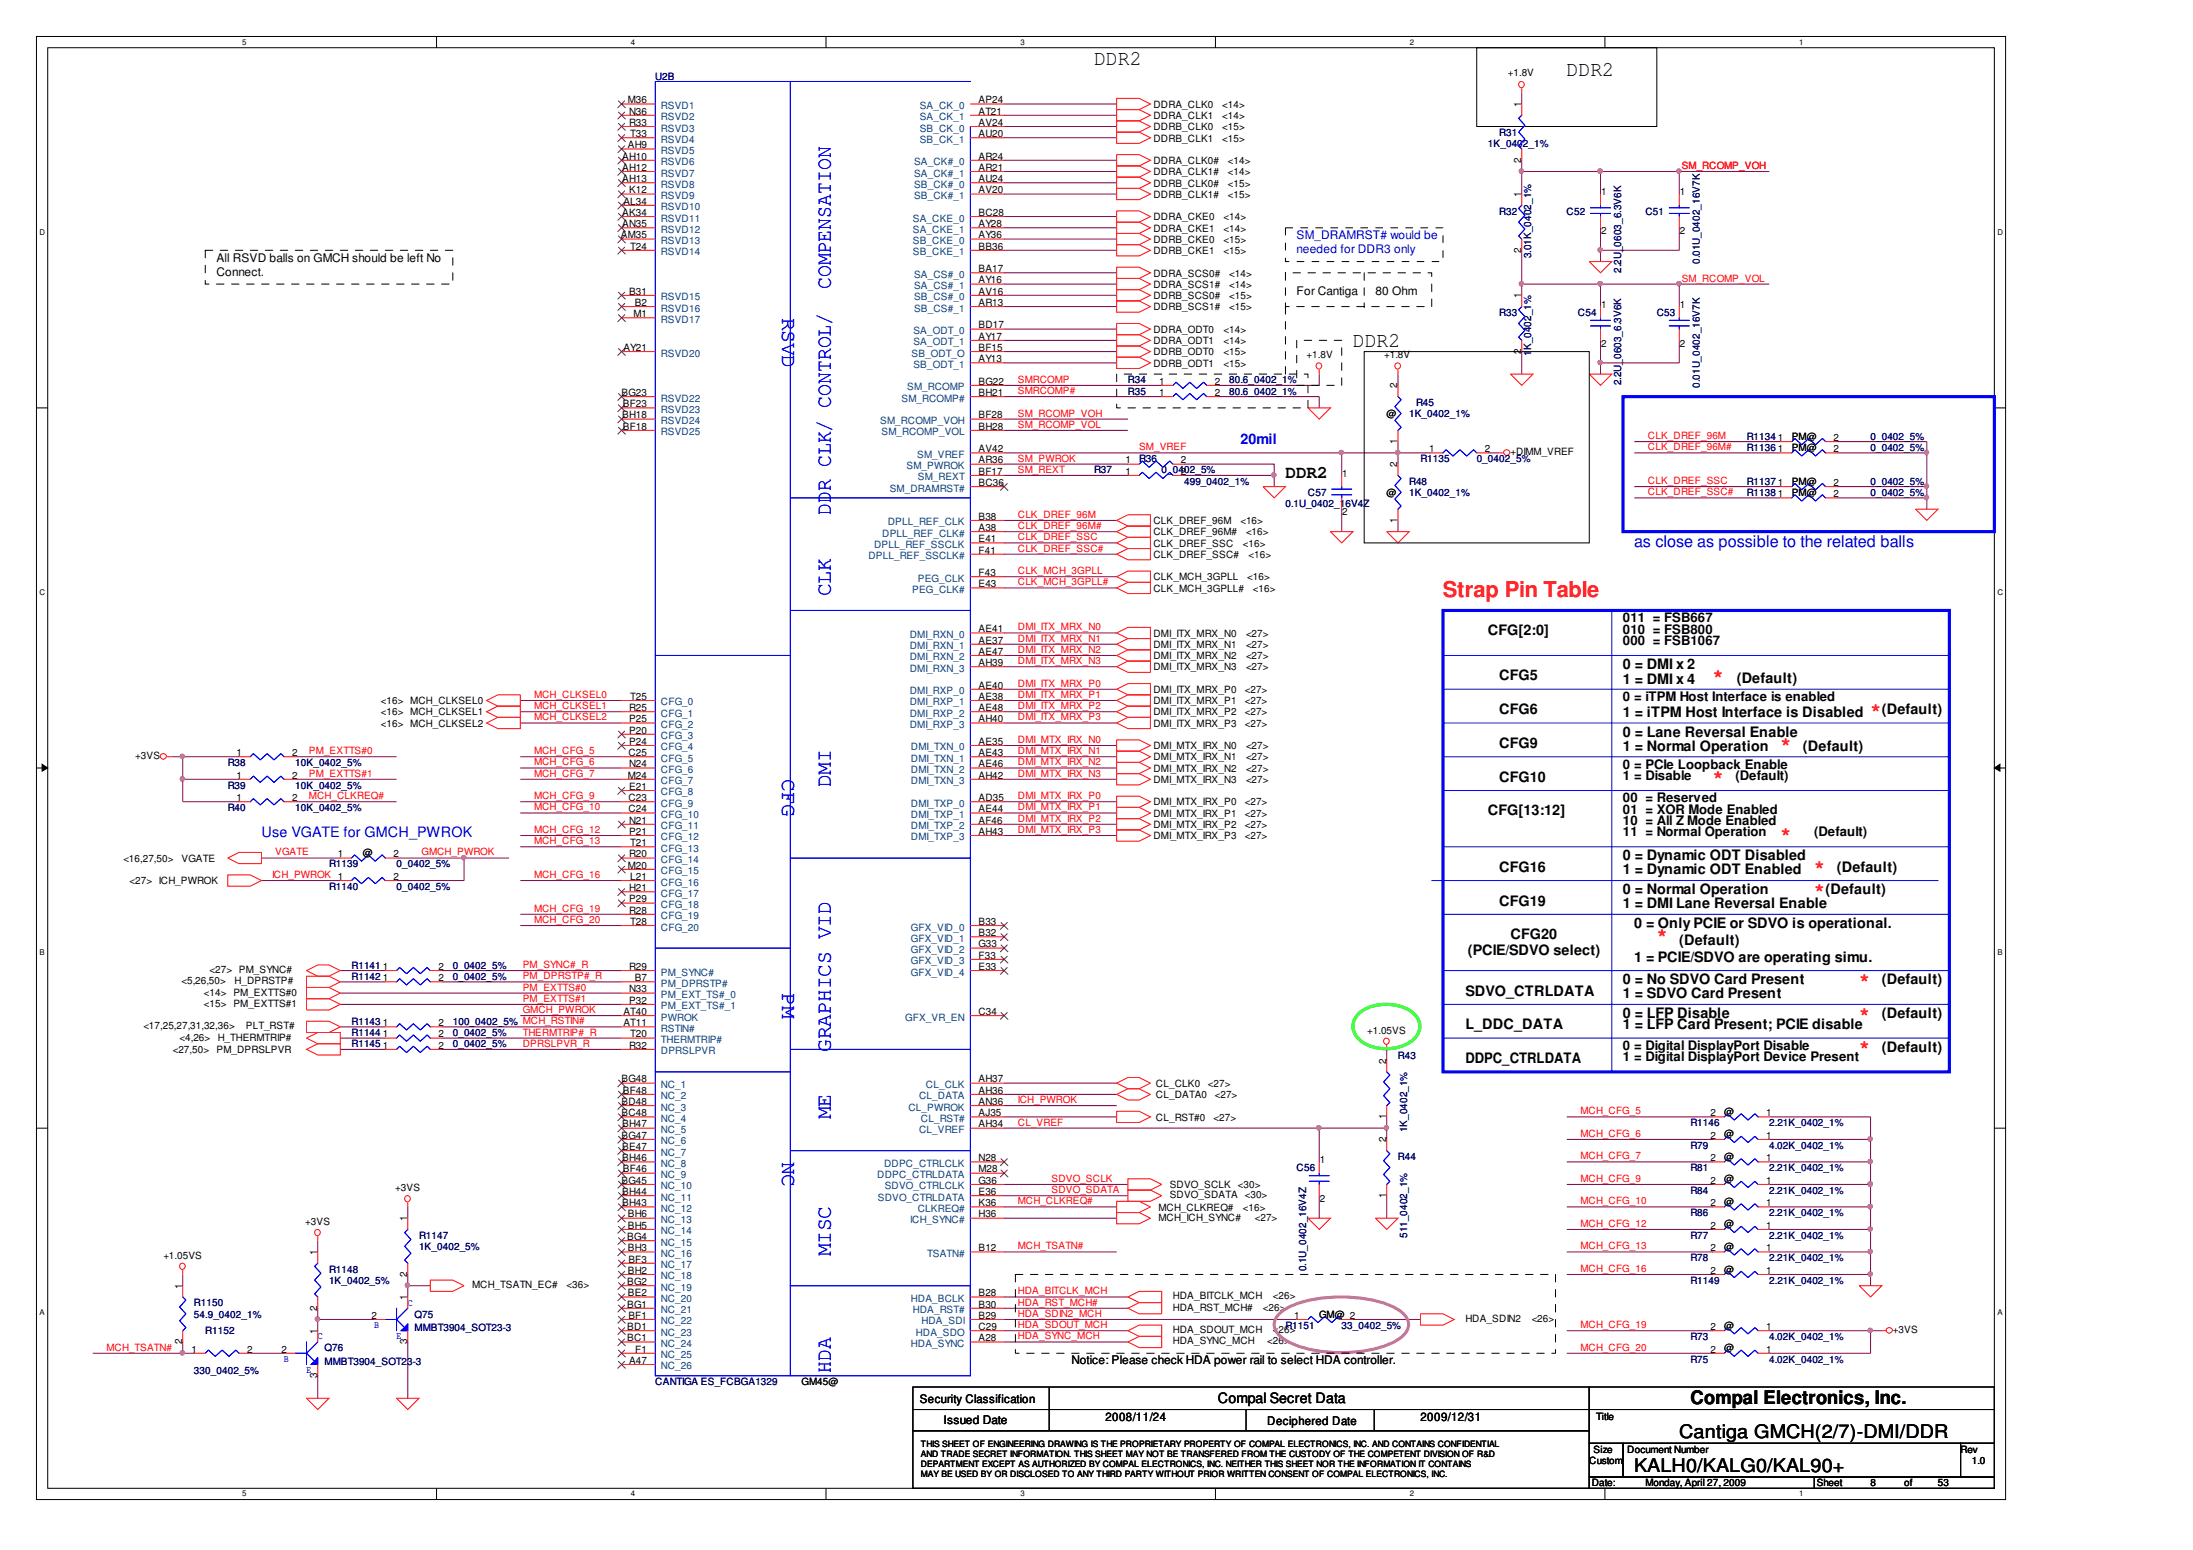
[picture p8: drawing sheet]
<svg xmlns="http://www.w3.org/2000/svg" width="297mm" height="210mm" viewBox="0 0 297 210" stroke-linecap="round" stroke-linejoin="round" font-family="sans-serif">
<defs><g id="words">
<text font-size="3" fill="#f00" x="195.4" y="80.8">Strap Pin Table</text>
<g font-size="2.9">
<text x="148.2" y="8.8">DDR2</text>
<text x="212.2" y="10.4">DDR2</text>
<text x="183.2" y="46.9">DDR2</text>
</g>
<g font-size="2.9" fill="#00f">
<text x="112.6" y="39.1" transform="rotate(-90 112.6 39.1)">COMPENSATION</text>
<text x="105.9" y="43" transform="rotate(90 105.9 43)">RSVD</text>
<text x="112.6" y="69.7" transform="rotate(-90 112.6 69.7)">DDR CLK/ CONTROL/</text>
<text x="112.6" y="80.7" transform="rotate(-90 112.6 80.7)">CLK</text>
<text x="105.9" y="105.5" transform="rotate(90 105.9 105.5)">CFG</text>
<text x="112.6" y="106.6" transform="rotate(-90 112.6 106.6)">DMI</text>
<text x="105.9" y="134.5" transform="rotate(90 105.9 134.5)">PM</text>
<text x="112.6" y="142.4" transform="rotate(-90 112.6 142.4)">GRAPHICS VID</text>
<text x="112.6" y="151.6" transform="rotate(-90 112.6 151.6)">ME</text>
<text x="105.9" y="157.3" transform="rotate(90 105.9 157.3)">NC</text>
<text x="112.6" y="170.1" transform="rotate(-90 112.6 170.1)">MISC</text>
<text x="112.6" y="185.9" transform="rotate(-90 112.6 185.9)">HDA</text>
</g>
<g font-size="2.5">
<text x="229" y="190.2">Compal Electronics, Inc.</text>
<text x="227.4" y="194.8">Cantiga GMCH(2/7)-DMI/DDR</text>
<text x="221.3" y="199.3">KALH0/KALG0/KAL90+</text>
</g>
<text font-size="2.4" x="174.1" y="64.8">DDR2</text>
<g font-size="2.4" fill="#f00">
<text x="232" y="92.2">*</text>
<text x="241.2" y="101.4">*</text>
<text x="253.4" y="96.8">*</text>
<text x="232" y="105.9">*</text>
<text x="241.2" y="113.6">*</text>
<text x="245.7" y="118.1">*</text>
<text x="245.7" y="121.2">*</text>
<text x="224.4" y="127.3">*</text>
<text x="251.8" y="138">*</text>
<text x="251.8" y="133.4">*</text>
<text x="251.8" y="142.5">*</text>
</g>
<text font-size="2.2" fill="#00f" x="221.3" y="74.1">as close as possible to the related balls</text>
<g font-size="1.9" fill="#00f">
<text x="168" y="60.1">20mil</text>
<text x="35.4" y="113.4">Use VGATE for GMCH_PWROK</text>
</g>
<g font-size="1.9">
<text x="201.5" y="86">CFG[2:0]</text>
<text x="203.1" y="92.1">CFG5</text>
<text x="219.8" y="90.6">0 = DMI x 2</text>
<text x="219.8" y="92.6">1 = DMI x 4</text>
<text x="235.2" y="92.5">(Default)</text>
<text x="203.1" y="96.7">CFG6</text>
<text x="203.1" y="101.3">CFG9</text>
<text x="219.8" y="97.1">1 = iTPM Host Interface is Disabled</text>
<text x="219.8" y="101.7">1 = Normal Operation</text>
<text x="219.8" y="99.8">0 = Lane Reversal Enable</text>
<text x="244.2" y="101.7">(Default)</text>
<text x="254.9" y="96.7">(Default)</text>
<text x="203.1" y="105.9">CFG10</text>
<text x="201.5" y="110.4">CFG[13:12]</text>
<text x="203.1" y="118.1">CFG16</text>
<text x="219.8" y="118.4">1 = Dynamic ODT Enabled</text>
<text x="219.8" y="116.5">0 = Dynamic ODT Disabled</text>
<text x="248.8" y="118.1">(Default)</text>
<text x="203.1" y="122.6">CFG19</text>
<text x="219.8" y="123">1 = DMI Lane Reversal Enable</text>
<text x="219.8" y="121.1">0 = Normal Operation</text>
<text x="221.3" y="125.7">0 = Only PCIE or SDVO is operational.</text>
<text x="247.3" y="121.1">(Default)</text>
<text x="198.8" y="129.3">(PCIE/SDVO select)</text>
<text x="204.6" y="127.2">CFG20</text>
<text x="221.3" y="130.2">1 = PCIE/SDVO are operating simu.</text>
<text x="227.4" y="128">(Default)</text>
<text x="198.5" y="134.8">SDVO_CTRLDATA</text>
<text x="219.8" y="137.9">0 = LFP Disable</text>
<text x="219.8" y="135.2">1 = SDVO Card Present</text>
<text x="219.8" y="133.3">0 = No SDVO Card Present</text>
<text x="254.9" y="137.9">(Default)</text>
<text x="254.9" y="133.3">(Default)</text>
<text x="198.5" y="139.4">L_DDC_DATA</text>
<text x="198.5" y="144">DDPC_CTRLDATA</text>
<text x="219.8" y="139.4">1 = LFP Card Present; PCIE disable</text>
<text x="254.9" y="142.4">(Default)</text>
<text x="165" y="190">Compal Secret Data</text>
</g>
<g font-size="1.8">
<text x="219.8" y="87.3">000 = FSB1067</text>
<text x="219.8" y="85.8">010 = FSB800</text>
<text x="219.8" y="84.3">011 = FSB667</text>
<text x="219.8" y="94.9">0 = iTPM Host Interface is enabled</text>
<text x="219.8" y="104.1">0 = PCIe Loopback Enable</text>
<text x="219.8" y="105.6">1 = Disable</text>
<text x="235.1" y="105.6">(Default)</text>
<text x="219.8" y="110.2">01 = XOR Mode Enabled</text>
<text x="219.8" y="108.7">00 = Reserved</text>
<text x="219.8" y="111.7">10 = All Z Mode Enabled</text>
<text x="219.8" y="113.2">11 = Normal Operation</text>
<text x="245.7" y="113.2">(Default)</text>
<text x="219.8" y="143.7">1 = Digital DisplayPort Device Present</text>
<text x="219.8" y="142.2">0 = Digital DisplayPort Disable</text>
</g>
<g font-size="1.6">
<text x="29.3" y="35.4">All RSVD balls on GMCH should be left No</text>
<text x="29.3" y="37.4">Connect.</text>
<text x="175.6" y="40">For Cantiga</text>
<text x="186.3" y="40">80 Ohm</text>
<text x="145.1" y="184.8">Notice: Please check HDA power rail to select HDA controller.</text>
<text x="124.6" y="189.9">Security Classification</text>
<text x="127.8" y="192.8">Issued Date</text>
<text x="149.7" y="192.4">2008/11/24</text>
<text x="171.6" y="193">Deciphered Date</text>
<text x="192.4" y="192.4">2009/12/31</text>
</g>
<g font-size="1.6" fill="#00f">
<text x="175.6" y="32.4">SM_DRAMRST# would be</text>
<text x="175.6" y="34.3">needed for DDR3 only</text>
</g>
<g font-size="1.4" fill="#00007f">
<text x="88.8" y="10.8">U2B</text>
<text x="201.5" y="19.9">1K_0402_1%</text>
<text x="203.1" y="18.4">R31</text>
<text x="203.1" y="29.1">R32</text>
<text x="212.2" y="29.1">C52</text>
<text x="222.9" y="29.1">C51</text>
<text x="207.4" y="35" transform="rotate(-90 207.4 35)">3.01K_0402_1%</text>
<text x="230.2" y="35.8" transform="rotate(-90 230.2 35.8)">0.01U_0402_16V7K</text>
<text x="219.6" y="36.9" transform="rotate(-90 219.6 36.9)">2.2U_0603_6.3V6K</text>
<text x="203.1" y="42.8">R33</text>
<text x="213.7" y="42.8">C54</text>
<text x="224.4" y="42.8">C53</text>
<text x="152.8" y="51.9">R34</text>
<text x="152.8" y="53.5">R35</text>
<text x="166.5" y="51.9">80.6_0402_1%</text>
<text x="166.5" y="53.5">80.6_0402_1%</text>
<text x="207.4" y="48.2" transform="rotate(-90 207.4 48.2)">1K_0402_1%</text>
<text x="219.6" y="52.2" transform="rotate(-90 219.6 52.2)">2.2U_0603_6.3V6K</text>
<text x="230.2" y="52.5" transform="rotate(-90 230.2 52.5)">0.01U_0402_16V7K</text>
<text x="190.9" y="56.5">1K_0402_1%</text>
<text x="191.8" y="55">R45</text>
<text x="236.6" y="59.5">R1134</text>
<text x="253.4" y="59.5">0_0402_5%</text>
<text x="148.2" y="64.1">R37</text>
<text x="154.3" y="62.6">R36</text>
<text x="157.3" y="64.1">0_0402_5%</text>
<text x="160.4" y="65.6">499_0402_1%</text>
<text x="190.9" y="65.6">R48</text>
<text x="192.4" y="62.6">R1135</text>
<text x="200" y="62.6">0_0402_5%</text>
<text x="236.6" y="65.6">R1137</text>
<text x="236.6" y="61.1">R1136</text>
<text x="253.4" y="65.6">0_0402_5%</text>
<text x="253.4" y="61.1">0_0402_5%</text>
<text x="174.1" y="68.7">0.1U_0402_16V4Z</text>
<text x="177.2" y="67.2">C57</text>
<text x="190.9" y="67.2">1K_0402_1%</text>
<text x="236.6" y="67.2">R1138</text>
<text x="253.4" y="67.2">0_0402_5%</text>
<text x="30.8" y="106.8">R39</text>
<text x="30.8" y="103.7">R38</text>
<text x="40" y="106.8">10K_0402_5%</text>
<text x="40" y="103.7">10K_0402_5%</text>
<text x="30.8" y="109.8">R40</text>
<text x="40" y="109.8">10K_0402_5%</text>
<text x="44.6" y="117.5">R1139</text>
<text x="53.7" y="117.5">0_0402_5%</text>
<text x="44.6" y="120.5">R1140</text>
<text x="53.7" y="120.5">0_0402_5%</text>
<text x="47.6" y="131.2">R1141</text>
<text x="61.3" y="131.2">0_0402_5%</text>
<text x="47.6" y="132.7">R1142</text>
<text x="61.3" y="132.7">0_0402_5%</text>
<text x="47.6" y="140.3">R1144</text>
<text x="47.6" y="138.8">R1143</text>
<text x="47.6" y="141.8">R1145</text>
<text x="61.3" y="140.3">0_0402_5%</text>
<text x="61.3" y="138.8">100_0402_5% MCH_RSTIN#</text>
<text x="61.3" y="141.8">0_0402_5%</text>
<text x="189.3" y="143.4">R43</text>
<text x="190.6" y="153.4" transform="rotate(-90 190.6 153.4)">1K_0402_1%</text>
<text x="229" y="152.5">R1146</text>
<text x="229" y="155.6">R79</text>
<text x="239.6" y="155.6">4.02K_0402_1%</text>
<text x="239.6" y="152.5">2.21K_0402_1%</text>
<text x="175.6" y="158.6">C56</text>
<text x="189.3" y="157.1">R44</text>
<text x="229" y="158.6">R81</text>
<text x="229" y="161.7">R84</text>
<text x="239.6" y="158.6">2.21K_0402_1%</text>
<text x="239.6" y="161.7">2.21K_0402_1%</text>
<text x="56.8" y="167.8">R1147</text>
<text x="190.6" y="167.7" transform="rotate(-90 190.6 167.7)">511_0402_1%</text>
<text x="229" y="164.7">R86</text>
<text x="229" y="167.8">R77</text>
<text x="239.6" y="164.7">2.21K_0402_1%</text>
<text x="239.6" y="167.8">2.21K_0402_1%</text>
<text x="44.6" y="172.3">R1148</text>
<text x="44.6" y="173.8">1K_0402_5%</text>
<text x="56.8" y="169.3">1K_0402_5%</text>
<text x="176.9" y="172.2" transform="rotate(-90 176.9 172.2)">0.1U_0402_16V4Z</text>
<text x="229" y="170.8">R78</text>
<text x="229" y="173.8">R1149</text>
<text x="239.6" y="170.8">2.21K_0402_1%</text>
<text x="239.6" y="173.8">2.21K_0402_1%</text>
<text x="26.3" y="176.9">R1150</text>
<text x="26.3" y="178.4">54.9_0402_1%</text>
<text x="56.2" y="178.4">Q75</text>
<text x="174.1" y="179.9">R1151</text>
<text x="181.7" y="179.9">33_0402_5%</text>
<text x="27.8" y="180.7">R1152</text>
<text x="44" y="183">Q76</text>
<text x="44" y="184.9">MMBT3904_SOT23-3</text>
<text x="56.2" y="180.3">MMBT3904_SOT23-3</text>
<text x="229" y="181.5">R73</text>
<text x="229" y="184.5">R75</text>
<text x="239.6" y="181.5">4.02K_0402_1%</text>
<text x="239.6" y="184.5">4.02K_0402_1%</text>
<text x="26.3" y="186">330_0402_5%</text>
<text x="88.8" y="187.6">CANTIGA ES_FCBGA1329</text>
</g>
<g font-size="1.4">
<text x="204.2" y="10.4">+1.8V</text>
<text x="85" y="14">M36</text>
<text x="85.2" y="15.5">N36</text>
<text x="85.2" y="17">R33</text>
<text x="132.5" y="14">AP24</text>
<text x="132.5" y="15.5">AT21</text>
<text x="132.5" y="17">AV24</text>
<text x="156.2" y="14.6">DDRA_CLK0</text>
<text x="156.2" y="16.1">DDRA_CLK1</text>
<text x="156.2" y="17.6">DDRB_CLK0</text>
<text x="165.6" y="14.6">&lt;14&gt;</text>
<text x="165.6" y="16.1">&lt;14&gt;</text>
<text x="165.6" y="17.6">&lt;15&gt;</text>
<text x="206" y="14.5" transform="rotate(-90 206 14.5)">1</text>
<text x="84.3" y="21.6">AH10</text>
<text x="84.3" y="23.1">AH12</text>
<text x="85" y="20.1">AH9</text>
<text x="85.4" y="18.6">T33</text>
<text x="132.5" y="21.6">AR24</text>
<text x="132.5" y="23.1">AR21</text>
<text x="132.5" y="18.6">AU20</text>
<text x="156.2" y="19.2">DDRB_CLK1</text>
<text x="156.2" y="22.2">DDRA_CLK0#</text>
<text x="156.2" y="23.7">DDRA_CLK1#</text>
<text x="165.6" y="19.2">&lt;15&gt;</text>
<text x="166.3" y="22.2">&lt;14&gt;</text>
<text x="166.3" y="23.7">&lt;14&gt;</text>
<text x="206" y="22" transform="rotate(-90 206 22)">2</text>
<text x="84.3" y="24.7">AH13</text>
<text x="84.3" y="29.2">AK34</text>
<text x="84.4" y="27.7">AL34</text>
<text x="85.2" y="26.2">K12</text>
<text x="132.5" y="24.7">AU24</text>
<text x="132.5" y="26.2">AV20</text>
<text x="132.5" y="29.2">BC28</text>
<text x="156.2" y="25.3">DDRB_CLK0#</text>
<text x="156.2" y="26.8">DDRB_CLK1#</text>
<text x="156.2" y="29.8">DDRA_CKE0</text>
<text x="165.7" y="29.8">&lt;14&gt;</text>
<text x="166.3" y="25.3">&lt;15&gt;</text>
<text x="166.3" y="26.8">&lt;15&gt;</text>
<text x="206" y="26.7" transform="rotate(-90 206 26.7)">1</text>
<text x="216.9" y="26.4">1</text>
<text x="227.5" y="26.4">1</text>
<text x="84.1" y="32.3">AM35</text>
<text x="84.3" y="30.8">AN35</text>
<text x="85.4" y="33.8">T24</text>
<text x="132.5" y="30.8">AY28</text>
<text x="132.5" y="32.3">AY36</text>
<text x="132.5" y="33.8">BB36</text>
<text x="156.2" y="31.4">DDRA_CKE1</text>
<text x="156.2" y="32.9">DDRB_CKE0</text>
<text x="156.2" y="34.4">DDRB_CKE1</text>
<text x="165.7" y="31.4">&lt;14&gt;</text>
<text x="165.7" y="32.9">&lt;15&gt;</text>
<text x="165.7" y="34.4">&lt;15&gt;</text>
<text x="206" y="34.2" transform="rotate(-90 206 34.2)">2</text>
<text x="216.9" y="31.7">2</text>
<text x="227.5" y="31.7">2</text>
<text x="85.2" y="39.9">B31</text>
<text x="86" y="41.4">B2</text>
<text x="132.5" y="36.9">BA17</text>
<text x="132.5" y="38.4">AY16</text>
<text x="132.5" y="39.9">AV16</text>
<text x="132.5" y="41.4">AR13</text>
<text x="156.2" y="37.5">DDRA_SCS0#</text>
<text x="156.2" y="39">DDRA_SCS1#</text>
<text x="156.2" y="40.5">DDRB_SCS0#</text>
<text x="166.5" y="37.5">&lt;14&gt;</text>
<text x="166.5" y="39">&lt;14&gt;</text>
<text x="166.5" y="40.5">&lt;15&gt;</text>
<text x="206" y="40.4" transform="rotate(-90 206 40.4)">1</text>
<text x="216.9" y="41.7">1</text>
<text x="227.5" y="41.7">1</text>
<text x="84.4" y="47.5">AY21</text>
<text x="85.8" y="43">M1</text>
<text x="132.5" y="44.5">BD17</text>
<text x="132.5" y="46">AY17</text>
<text x="132.5" y="47.5">BF15</text>
<text x="156.2" y="42">DDRB_SCS1#</text>
<text x="156.2" y="45.1">DDRA_ODT0</text>
<text x="156.2" y="46.6">DDRA_ODT1</text>
<text x="165.7" y="45.1">&lt;14&gt;</text>
<text x="165.7" y="46.6">&lt;14&gt;</text>
<text x="166.5" y="42">&lt;15&gt;</text>
<text x="206" y="47.9" transform="rotate(-90 206 47.9)">2</text>
<text x="216.9" y="46.9">2</text>
<text x="227.5" y="46.9">2</text>
<text x="84.2" y="53.6">BG23</text>
<text x="132.5" y="49.1">AY13</text>
<text x="132.5" y="52.1">BG22</text>
<text x="132.5" y="53.6">BH21</text>
<text x="156.2" y="48.1">DDRB_ODT0</text>
<text x="156.2" y="49.6">DDRB_ODT1</text>
<text x="157" y="52.1">1</text>
<text x="157" y="53.6">1</text>
<text x="164.5" y="52.1">2</text>
<text x="164.5" y="53.6">2</text>
<text x="165.7" y="48.1">&lt;15&gt;</text>
<text x="165.7" y="49.6">&lt;15&gt;</text>
<text x="177" y="48.5">+1.8V</text>
<text x="187.5" y="48.5">+1.8V</text>
<text x="189.3" y="52.6" transform="rotate(-90 189.3 52.6)">2</text>
<text x="84.3" y="56.7">BH18</text>
<text x="84.4" y="55.1">BF23</text>
<text x="84.4" y="58.2">BF18</text>
<text x="132.5" y="56.7">BF28</text>
<text x="132.5" y="58.2">BH28</text>
<text x="187.8" y="56.5">@</text>
<text x="240.8" y="59.7">1</text>
<text x="242.7" y="59.5">PM@</text>
<text x="248.4" y="59.7">2</text>
<text x="132.5" y="62.8">AR36</text>
<text x="132.5" y="65.8">BC36</text>
<text x="132.5" y="61.2">AV42</text>
<text x="132.5" y="64.3">BF17</text>
<text x="152.4" y="62.8">1</text>
<text x="152.4" y="64.3">1</text>
<text x="160" y="62.8">2</text>
<text x="160" y="64.3">2</text>
<text x="181.8" y="64.5">1</text>
<text x="189.3" y="63.3" transform="rotate(-90 189.3 63.3)">2</text>
<text x="189.3" y="60.1" transform="rotate(-90 189.3 60.1)">1</text>
<text x="193.6" y="61.2">1</text>
<text x="201.1" y="61.2">2</text>
<text x="204.6" y="61.7">+DIMM_VREF</text>
<text x="240.8" y="65.8">1</text>
<text x="240.8" y="61.2">1</text>
<text x="242.7" y="65.6">PM@</text>
<text x="242.7" y="61.1">PM@</text>
<text x="248.4" y="65.8">2</text>
<text x="248.4" y="61.2">2</text>
<text x="132.5" y="70.4">B38</text>
<text x="132.5" y="71.9">A38</text>
<text x="156.2" y="71">CLK_DREF_96M</text>
<text x="168" y="71">&lt;16&gt;</text>
<text x="181.8" y="69.8">2</text>
<text x="187.8" y="67.2">@</text>
<text x="189.3" y="70.8" transform="rotate(-90 189.3 70.8)">1</text>
<text x="240.8" y="67.3">1</text>
<text x="242.7" y="67.2">PM@</text>
<text x="248.4" y="67.3">2</text>
<text x="132.5" y="73.4">E41</text>
<text x="132.5" y="75">F41</text>
<text x="156.2" y="74">CLK_DREF_SSC</text>
<text x="156.2" y="75.6">CLK_DREF_SSC#</text>
<text x="156.2" y="72.5">CLK_DREF_96M#</text>
<text x="168.3" y="74">&lt;16&gt;</text>
<text x="168.8" y="72.5">&lt;16&gt;</text>
<text x="169.1" y="75.6">&lt;16&gt;</text>
<text x="132.5" y="78">F43</text>
<text x="132.5" y="79.5">E43</text>
<text x="156.2" y="80.1">CLK_MCH_3GPLL#</text>
<text x="156.2" y="78.6">CLK_MCH_3GPLL</text>
<text x="168.9" y="78.6">&lt;16&gt;</text>
<text x="169.7" y="80.1">&lt;16&gt;</text>
<text x="132.5" y="85.6">AE41</text>
<text x="132.5" y="87.2">AE37</text>
<text x="132.5" y="88.7">AE47</text>
<text x="156.2" y="86.2">DMI_ITX_MRX_N0</text>
<text x="156.2" y="87.7">DMI_ITX_MRX_N1</text>
<text x="156.2" y="89.3">DMI_ITX_MRX_N2</text>
<text x="168.8" y="86.2">&lt;27&gt;</text>
<text x="168.8" y="87.7">&lt;27&gt;</text>
<text x="168.8" y="89.3">&lt;27&gt;</text>
<text x="51.6" y="95.4">&lt;16&gt; MCH_CLKSEL0</text>
<text x="85.4" y="94.8">T25</text>
<text x="132.5" y="90.2">AH39</text>
<text x="132.5" y="93.2">AE40</text>
<text x="132.5" y="94.8">AE38</text>
<text x="156.2" y="90.8">DMI_ITX_MRX_N3</text>
<text x="156.2" y="93.8">DMI_ITX_MRX_P0</text>
<text x="156.2" y="95.4">DMI_ITX_MRX_P1</text>
<text x="168.6" y="93.8">&lt;27&gt;</text>
<text x="168.6" y="95.4">&lt;27&gt;</text>
<text x="168.8" y="90.8">&lt;27&gt;</text>
<text x="51.6" y="98.4">&lt;16&gt; MCH_CLKSEL2</text>
<text x="51.6" y="96.9">&lt;16&gt; MCH_CLKSEL1</text>
<text x="85.2" y="96.3">R25</text>
<text x="85.2" y="97.8">P25</text>
<text x="85.2" y="99.3">P20</text>
<text x="85.2" y="100.9">P24</text>
<text x="132.5" y="96.3">AE48</text>
<text x="132.5" y="97.8">AH40</text>
<text x="132.5" y="100.9">AE35</text>
<text x="156.2" y="96.9">DMI_ITX_MRX_P2</text>
<text x="156.2" y="98.4">DMI_ITX_MRX_P3</text>
<text x="156.2" y="101.5">DMI_MTX_IRX_N0</text>
<text x="168.6" y="96.9">&lt;27&gt;</text>
<text x="168.6" y="98.4">&lt;27&gt;</text>
<text x="168.8" y="101.5">&lt;27&gt;</text>
<text x="18.3" y="102.8">+3VS</text>
<text x="32" y="105.4">1</text>
<text x="32" y="102.4">1</text>
<text x="39.6" y="105.4">2</text>
<text x="39.6" y="102.4">2</text>
<text x="85" y="105.4">M24</text>
<text x="85.1" y="102.4">C25</text>
<text x="85.2" y="103.9">N24</text>
<text x="85.2" y="107">E21</text>
<text x="132.5" y="102.4">AE43</text>
<text x="132.5" y="103.9">AE46</text>
<text x="132.5" y="105.4">AH42</text>
<text x="156.2" y="103">DMI_MTX_IRX_N1</text>
<text x="156.2" y="104.5">DMI_MTX_IRX_N2</text>
<text x="156.2" y="106">DMI_MTX_IRX_N3</text>
<text x="168.8" y="103">&lt;27&gt;</text>
<text x="168.8" y="104.5">&lt;27&gt;</text>
<text x="168.8" y="106">&lt;27&gt;</text>
<text x="32" y="108.5">1</text>
<text x="39.6" y="108.5">2</text>
<text x="85.1" y="108.5">C23</text>
<text x="85.1" y="110">C24</text>
<text x="85.2" y="111.5">N21</text>
<text x="85.2" y="113.1">P21</text>
<text x="132.5" y="108.5">AD35</text>
<text x="132.5" y="110">AE44</text>
<text x="132.5" y="111.5">AF46</text>
<text x="132.5" y="113.1">AH43</text>
<text x="156.2" y="109.1">DMI_MTX_IRX_P0</text>
<text x="156.2" y="110.6">DMI_MTX_IRX_P1</text>
<text x="156.2" y="112.1">DMI_MTX_IRX_P2</text>
<text x="156.2" y="113.7">DMI_MTX_IRX_P3</text>
<text x="168.6" y="109.1">&lt;27&gt;</text>
<text x="168.6" y="110.6">&lt;27&gt;</text>
<text x="168.6" y="112.1">&lt;27&gt;</text>
<text x="168.6" y="113.7">&lt;27&gt;</text>
<text x="16.7" y="116.7">&lt;16,27,50&gt;</text>
<text x="17.6" y="119.7">&lt;27&gt; ICH_PWROK</text>
<text x="24.6" y="116.7">VGATE</text>
<text x="45.7" y="116.1">1</text>
<text x="49.1" y="115.9">@</text>
<text x="53.3" y="116.1">2</text>
<text x="53.3" y="119.2">2</text>
<text x="85" y="117.6">M20</text>
<text x="85.2" y="116.1">R20</text>
<text x="85.4" y="114.6">T21</text>
<text x="85.4" y="119.2">L21</text>
<text x="85.2" y="120.7">H21</text>
<text x="85.2" y="122.2">P29</text>
<text x="85.2" y="123.7">R28</text>
<text x="85.4" y="125.3">T28</text>
<text x="132.5" y="125.3">B33</text>
<text x="28.4" y="131.8">&lt;27&gt; PM_SYNC#</text>
<text x="51.8" y="131.3">1</text>
<text x="59.4" y="131.3">2</text>
<text x="85.2" y="131.3">R29</text>
<text x="132.5" y="126.8">B32</text>
<text x="132.5" y="128.3">G33</text>
<text x="132.5" y="129.8">F33</text>
<text x="132.5" y="131.3">E33</text>
<text x="24.6" y="133.3">&lt;5,26,50&gt;</text>
<text x="27.6" y="134.8">&lt;14&gt; PM_EXTTS#0</text>
<text x="27.6" y="136.3">&lt;15&gt; PM_EXTTS#1</text>
<text x="31.8" y="133.3">H_DPRSTP#</text>
<text x="51.8" y="132.9">1</text>
<text x="59.4" y="132.9">2</text>
<text x="84.4" y="137.4">AT40</text>
<text x="85.2" y="134.4">N33</text>
<text x="85.2" y="135.9">P32</text>
<text x="86" y="132.9">B7</text>
<text x="132.5" y="137.4">C34</text>
<text x="19.4" y="139.4">&lt;17,25,27,31,32,36&gt;</text>
<text x="23.4" y="142.6">&lt;27,50&gt;</text>
<text x="24.3" y="140.9">&lt;4,26&gt;</text>
<text x="29.3" y="142.6">PM_DPRSLPVR</text>
<text x="29.5" y="140.9">H_THERMTRIP#</text>
<text x="33.3" y="139.4">PLT_RST#</text>
<text x="51.8" y="140.5">1</text>
<text x="51.8" y="139">1</text>
<text x="51.8" y="142">1</text>
<text x="59.4" y="140.5">2</text>
<text x="59.4" y="139">2</text>
<text x="59.4" y="142">2</text>
<text x="84.4" y="139">AT11</text>
<text x="85.2" y="142">R32</text>
<text x="85.4" y="140.5">T20</text>
<text x="185.2" y="140">+1.05VS</text>
<text x="84.2" y="146.6">BG48</text>
<text x="84.2" y="149.6">BD48</text>
<text x="84.4" y="148.1">BF48</text>
<text x="132.5" y="146.6">AH37</text>
<text x="132.5" y="149.6">AN36</text>
<text x="132.5" y="148.1">AH36</text>
<text x="156.6" y="147.2">CL_CLK0</text>
<text x="156.6" y="148.7">CL_DATA0</text>
<text x="163.6" y="147.2">&lt;27&gt;</text>
<text x="164.5" y="148.7">&lt;27&gt;</text>
<text x="187.7" y="144" transform="rotate(-90 187.7 144)">2</text>
<text x="84.2" y="151.2">BC48</text>
<text x="84.2" y="154.2">BG47</text>
<text x="84.3" y="152.7">BH47</text>
<text x="84.3" y="155.7">BE47</text>
<text x="132.5" y="152.7">AH34</text>
<text x="132.5" y="151.2">AJ35</text>
<text x="156.6" y="151.8">CL_RST#0</text>
<text x="164.4" y="151.8">&lt;27&gt;</text>
<text x="187.7" y="154.7" transform="rotate(-90 187.7 154.7)">2</text>
<text x="187.7" y="151.6" transform="rotate(-90 187.7 151.6)">1</text>
<text x="231.7" y="151.2">2</text>
<text x="231.7" y="154.2">2</text>
<text x="233.5" y="151">@</text>
<text x="233.5" y="154">@</text>
<text x="239.2" y="151.2">1</text>
<text x="239.2" y="154.2">1</text>
<text x="53.5" y="161.3">+3VS</text>
<text x="84.2" y="160.3">BG45</text>
<text x="84.3" y="157.3">BH46</text>
<text x="84.3" y="161.8">BH44</text>
<text x="84.4" y="158.8">BF46</text>
<text x="132.5" y="157.3">N28</text>
<text x="132.5" y="160.3">G36</text>
<text x="132.5" y="158.8">M28</text>
<text x="132.5" y="161.8">E36</text>
<text x="158.4" y="160.9">SDVO_SCLK</text>
<text x="167.7" y="160.9">&lt;30&gt;</text>
<text x="178.8" y="157.5">1</text>
<text x="231.7" y="157.3">2</text>
<text x="231.7" y="160.3">2</text>
<text x="233.5" y="157.1">@</text>
<text x="233.5" y="160.1">@</text>
<text x="239.2" y="157.3">1</text>
<text x="239.2" y="160.3">1</text>
<text x="41.3" y="165.9">+3VS</text>
<text x="55.1" y="165.4" transform="rotate(-90 55.1 165.4)">1</text>
<text x="84.3" y="163.4">BH43</text>
<text x="84.9" y="167.9">BG4</text>
<text x="85" y="164.9">BH6</text>
<text x="85" y="166.4">BH5</text>
<text x="132.5" y="163.4">K36</text>
<text x="132.5" y="164.9">H36</text>
<text x="156.9" y="163.9">MCH_CLKREQ#</text>
<text x="156.9" y="165.3">MCH_ICH_SYNC#</text>
<text x="158.4" y="162.2">SDVO_SDATA</text>
<text x="168.3" y="163.9">&lt;16&gt;</text>
<text x="168.6" y="162.2">&lt;30&gt;</text>
<text x="170" y="165.3">&lt;27&gt;</text>
<text x="178.8" y="162.8">2</text>
<text x="187.7" y="162.2" transform="rotate(-90 187.7 162.2)">1</text>
<text x="231.7" y="163.3">2</text>
<text x="231.7" y="166.4">2</text>
<text x="233.5" y="163.2">@</text>
<text x="233.5" y="166.2">@</text>
<text x="239.2" y="163.3">1</text>
<text x="239.2" y="166.4">1</text>
<text x="22.1" y="170.5">+1.05VS</text>
<text x="43" y="170" transform="rotate(-90 43 170)">1</text>
<text x="55.1" y="172.9" transform="rotate(-90 55.1 172.9)">2</text>
<text x="85" y="169.4">BH3</text>
<text x="85" y="172.5">BH2</text>
<text x="85.1" y="171">BF3</text>
<text x="132.5" y="169.4">B12</text>
<text x="231.7" y="169.4">2</text>
<text x="231.7" y="172.5">2</text>
<text x="233.5" y="169.3">@</text>
<text x="233.5" y="172.3">@</text>
<text x="239.2" y="169.4">1</text>
<text x="239.2" y="172.5">1</text>
<text x="24.7" y="174.5" transform="rotate(-90 24.7 174.5)">1</text>
<text x="43" y="177.5" transform="rotate(-90 43 177.5)">2</text>
<text x="50.3" y="178.6">2</text>
<text x="55.1" y="176.1" transform="rotate(-90 55.1 176.1)">1</text>
<text x="64" y="174.4">MCH_TSATN_EC#</text>
<text x="76.7" y="174.4">&lt;36&gt;</text>
<text x="84.9" y="174">BG2</text>
<text x="84.9" y="177.1">BG1</text>
<text x="85" y="175.5">BE2</text>
<text x="85.1" y="178.6">BF1</text>
<text x="132.5" y="175.5">B28</text>
<text x="132.5" y="177.1">B30</text>
<text x="132.5" y="178.6">B29</text>
<text x="158.9" y="176">HDA_BITCLK_MCH</text>
<text x="158.9" y="177.5">HDA_RST_MCH#</text>
<text x="171.1" y="177.5">&lt;26&gt;</text>
<text x="172.4" y="176">&lt;26&gt;</text>
<text x="175.3" y="178.6">1</text>
<text x="178.7" y="178.4">GM@ 2</text>
<text x="198.5" y="179">HDA_SDIN2</text>
<text x="207.5" y="179">&lt;26&gt;</text>
<text x="233.5" y="179.9">@</text>
<text x="24.7" y="182.1" transform="rotate(-90 24.7 182.1)">2</text>
<text x="25.9" y="183.2">1</text>
<text x="33.5" y="183.2">2</text>
<text x="38.1" y="183.2">2</text>
<text x="43" y="180.6" transform="rotate(-90 43 180.6)">1</text>
<text x="55.1" y="182.1" transform="rotate(-90 55.1 182.1)">3</text>
<text x="84.9" y="180.1">BD1</text>
<text x="84.9" y="181.6">BC1</text>
<text x="85.2" y="184.7">A47</text>
<text x="86" y="183.2">F1</text>
<text x="132.5" y="180.1">C29</text>
<text x="132.5" y="181.6">A28</text>
<text x="158.9" y="182.1">HDA_SYNC_MCH</text>
<text x="158.9" y="180.5">HDA_SDOUT_MCH</text>
<text x="171.7" y="182.1">&lt;26&gt;</text>
<text x="172.4" y="180.5">&lt;26&gt;</text>
<text x="231.7" y="180.1">2</text>
<text x="231.7" y="183.2">2</text>
<text x="233.5" y="183">@</text>
<text x="239.2" y="180.1">1</text>
<text x="239.2" y="183.2">1</text>
<text x="256.4" y="180.5">+3VS</text>
<text x="43" y="186.6" transform="rotate(-90 43 186.6)">3</text>
<text x="108.6" y="187.6">GM45@</text>
<text x="215.8" y="196.7">Size</text>
<text x="216.2" y="192.3">Title</text>
<text x="220.4" y="196.7">Document Number</text>
<text x="265.5" y="196.7">Rev</text>
<text x="215.3" y="198.2">Custom</text>
<text x="215.6" y="201.3">Date:</text>
<text x="222.9" y="201.3">Monday, April 27, 2009</text>
<text x="246.1" y="201.3">Sheet</text>
<text x="253.4" y="201.3">8</text>
<text x="257.9" y="201.3">of</text>
<text x="262.5" y="201.3">53</text>
<text x="267.1" y="198.2">1.0</text>
</g>
<g font-size="1.4" fill="#003f7f">
<text x="89.5" y="14.8">RSVD1</text>
<text x="89.5" y="16.3">RSVD2</text>
<text x="89.5" y="17.8">RSVD3</text>
<text x="124.6" y="14.8">SA_CK_0</text>
<text x="124.6" y="16.3">SA_CK_1</text>
<text x="124.6" y="17.8">SB_CK_0</text>
<text x="89.5" y="19.3">RSVD4</text>
<text x="89.5" y="20.9">RSVD5</text>
<text x="89.5" y="22.4">RSVD6</text>
<text x="89.5" y="23.9">RSVD7</text>
<text x="123.8" y="22.4">SA_CK#_0</text>
<text x="123.8" y="23.9">SA_CK#_1</text>
<text x="124.6" y="19.3">SB_CK_1</text>
<text x="89.5" y="25.4">RSVD8</text>
<text x="89.5" y="27">RSVD9</text>
<text x="89.5" y="28.5">RSVD10</text>
<text x="123.8" y="25.4">SB_CK#_0</text>
<text x="123.8" y="27">SB_CK#_1</text>
<text x="89.5" y="30">RSVD11</text>
<text x="89.5" y="31.5">RSVD12</text>
<text x="89.5" y="33">RSVD13</text>
<text x="89.5" y="34.6">RSVD14</text>
<text x="123.6" y="30">SA_CKE_0</text>
<text x="123.6" y="31.5">SA_CKE_1</text>
<text x="123.6" y="33">SB_CKE_0</text>
<text x="123.6" y="34.6">SB_CKE_1</text>
<text x="89.5" y="40.7">RSVD15</text>
<text x="123.8" y="37.6">SA_CS#_0</text>
<text x="123.8" y="39.1">SA_CS#_1</text>
<text x="123.8" y="40.7">SB_CS#_0</text>
<text x="89.5" y="43.7">RSVD17</text>
<text x="89.5" y="42.2">RSVD16</text>
<text x="123.7" y="45.2">SA_ODT_0</text>
<text x="123.7" y="46.8">SA_ODT_1</text>
<text x="123.8" y="42.2">SB_CS#_1</text>
<text x="89.5" y="48.3">RSVD20</text>
<text x="122.9" y="52.9">SM_RCOMP</text>
<text x="123.5" y="48.3">SB_ODT_O</text>
<text x="123.7" y="49.8">SB_ODT_1</text>
<text x="89.5" y="54.4">RSVD22</text>
<text x="89.5" y="55.9">RSVD23</text>
<text x="89.5" y="57.4">RSVD24</text>
<text x="89.5" y="59">RSVD25</text>
<text x="119.2" y="57.4">SM_RCOMP_VOH</text>
<text x="119.4" y="59">SM_RCOMP_VOL</text>
<text x="122.1" y="54.4">SM_RCOMP#</text>
<text x="122.8" y="63.5">SM_PWROK</text>
<text x="124.2" y="62">SM_VREF</text>
<text x="124.3" y="65.1">SM_REXT</text>
<text x="120.3" y="71.1">DPLL_REF_CLK</text>
<text x="120.5" y="66.6">SM_DRAMRST#</text>
<text x="117.6" y="75.7">DPLL_REF_SSCLK#</text>
<text x="118.4" y="74.2">DPLL_REF_SSCLK</text>
<text x="119.5" y="72.7">DPLL_REF_CLK#</text>
<text x="123.6" y="80.3">PEG_CLK#</text>
<text x="124.3" y="78.8">PEG_CLK</text>
<text x="123.2" y="86.4">DMI_RXN_0</text>
<text x="123.2" y="87.9">DMI_RXN_1</text>
<text x="123.2" y="89.4">DMI_RXN_2</text>
<text x="89.5" y="95.5">CFG_0</text>
<text x="123.2" y="91">DMI_RXN_3</text>
<text x="123.2" y="94">DMI_RXP_0</text>
<text x="123.2" y="95.5">DMI_RXP_1</text>
<text x="89.5" y="97.1">CFG_1</text>
<text x="89.5" y="98.6">CFG_2</text>
<text x="89.5" y="100.1">CFG_3</text>
<text x="89.5" y="101.6">CFG_4</text>
<text x="123.2" y="97.1">DMI_RXP_2</text>
<text x="123.2" y="98.6">DMI_RXP_3</text>
<text x="123.4" y="101.6">DMI_TXN_0</text>
<text x="89.5" y="103.2">CFG_5</text>
<text x="89.5" y="104.7">CFG_6</text>
<text x="89.5" y="106.2">CFG_7</text>
<text x="89.5" y="107.7">CFG_8</text>
<text x="123.4" y="103.2">DMI_TXN_1</text>
<text x="123.4" y="104.7">DMI_TXN_2</text>
<text x="123.4" y="106.2">DMI_TXN_3</text>
<text x="89.5" y="109.2">CFG_9</text>
<text x="89.5" y="110.8">CFG_10</text>
<text x="89.5" y="112.3">CFG_11</text>
<text x="89.5" y="113.8">CFG_12</text>
<text x="123.4" y="109.2">DMI_TXP_0</text>
<text x="123.4" y="110.8">DMI_TXP_1</text>
<text x="123.4" y="112.3">DMI_TXP_2</text>
<text x="123.4" y="113.8">DMI_TXP_3</text>
<text x="89.5" y="115.3">CFG_13</text>
<text x="89.5" y="116.9">CFG_14</text>
<text x="89.5" y="118.4">CFG_15</text>
<text x="89.5" y="119.9">CFG_16</text>
<text x="89.5" y="121.4">CFG_17</text>
<text x="89.5" y="123">CFG_18</text>
<text x="89.5" y="124.5">CFG_19</text>
<text x="89.5" y="126">CFG_20</text>
<text x="123.4" y="126">GFX_VID_0</text>
<text x="123.4" y="127.5">GFX_VID_1</text>
<text x="123.4" y="129.1">GFX_VID_2</text>
<text x="123.4" y="130.6">GFX_VID_3</text>
<text x="89.5" y="132.1">PM_SYNC#</text>
<text x="89.5" y="133.6">PM_DPRSTP#</text>
<text x="89.5" y="135.2">PM_EXT_TS#_0</text>
<text x="89.5" y="136.7">PM_EXT_TS#_1</text>
<text x="123.4" y="132.1">GFX_VID_4</text>
<text x="89.5" y="138.2">PWROK</text>
<text x="89.5" y="139.7">RSTIN#</text>
<text x="89.5" y="141.3">THERMTRIP#</text>
<text x="89.5" y="142.8">DPRSLPVR</text>
<text x="122.6" y="138.2">GFX_VR_EN</text>
<text x="89.5" y="147.3">NC_1</text>
<text x="89.5" y="148.9">NC_2</text>
<text x="124.5" y="148.9">CL_DATA</text>
<text x="125.4" y="147.3">CL_CLK</text>
<text x="89.5" y="150.4">NC_3</text>
<text x="89.5" y="151.9">NC_4</text>
<text x="89.5" y="153.4">NC_5</text>
<text x="89.5" y="155">NC_6</text>
<text x="123" y="150.4">CL_PWROK</text>
<text x="124.5" y="153.4">CL_VREF</text>
<text x="124.7" y="151.9">CL_RST#</text>
<text x="89.5" y="156.5">NC_7</text>
<text x="89.5" y="158">NC_8</text>
<text x="89.5" y="159.5">NC_9</text>
<text x="89.5" y="161.1">NC_10</text>
<text x="118.8" y="159.5">DDPC_CTRLDATA</text>
<text x="119.7" y="158">DDPC_CTRLCLK</text>
<text x="119.8" y="161.1">SDVO_CTRLCLK</text>
<text x="89.5" y="162.6">NC_11</text>
<text x="89.5" y="164.1">NC_12</text>
<text x="89.5" y="165.6">NC_13</text>
<text x="89.5" y="167.2">NC_14</text>
<text x="118.9" y="162.6">SDVO_CTRLDATA</text>
<text x="123.3" y="165.6">ICH_SYNC#</text>
<text x="124.3" y="164.1">CLKREQ#</text>
<text x="89.5" y="168.7">NC_15</text>
<text x="89.5" y="170.2">NC_16</text>
<text x="89.5" y="171.7">NC_17</text>
<text x="89.5" y="173.3">NC_18</text>
<text x="125.6" y="170.2">TSATN#</text>
<text x="89.5" y="174.8">NC_19</text>
<text x="89.5" y="176.3">NC_20</text>
<text x="89.5" y="177.8">NC_21</text>
<text x="89.5" y="179.4">NC_22</text>
<text x="123.4" y="176.3">HDA_BCLK</text>
<text x="123.6" y="177.8">HDA_RST#</text>
<text x="124.8" y="179.4">HDA_SDI</text>
<text x="89.5" y="180.9">NC_23</text>
<text x="89.5" y="182.4">NC_24</text>
<text x="89.5" y="183.9">NC_25</text>
<text x="89.5" y="185.4">NC_26</text>
<text x="123.4" y="182.4">HDA_SYNC</text>
<text x="124.1" y="180.9">HDA_SDO</text>
</g>
<g font-size="1.4" fill="#f00">
<text x="227.8" y="22.9">SM_RCOMP_VOH</text>
<text x="227.8" y="38.1">SM_RCOMP_VOL</text>
<text x="137.9" y="51.8">SMRCOMP</text>
<text x="137.9" y="53.4">SMRCOMP#</text>
<text x="137.9" y="56.4">SM_RCOMP_VOH</text>
<text x="137.9" y="57.9">SM_RCOMP_VOL</text>
<text x="223.2" y="59.5">CLK_DREF_96M</text>
<text x="137.9" y="62.5">SM_PWROK</text>
<text x="137.9" y="64">SM_REXT</text>
<text x="154.3" y="61">SM_VREF</text>
<text x="223.2" y="65.6">CLK_DREF_SSC</text>
<text x="223.2" y="61">CLK_DREF_96M#</text>
<text x="137.9" y="71.7">CLK_DREF_96M#</text>
<text x="137.9" y="70.1">CLK_DREF_96M</text>
<text x="223.2" y="67.1">CLK_DREF_SSC#</text>
<text x="137.9" y="77.8">CLK_MCH_3GPLL</text>
<text x="137.9" y="73.2">CLK_DREF_SSC</text>
<text x="137.9" y="74.7">CLK_DREF_SSC#</text>
<text x="137.9" y="79.3">CLK_MCH_3GPLL#</text>
<text x="137.9" y="85.4">DMI_ITX_MRX_N0</text>
<text x="137.9" y="89.9">DMI_ITX_MRX_N3</text>
<text x="137.9" y="88.4">DMI_ITX_MRX_N2</text>
<text x="137.9" y="86.9">DMI_ITX_MRX_N1</text>
<text x="72.3" y="94.5">MCH_CLKSEL0</text>
<text x="137.9" y="94.5">DMI_ITX_MRX_P1</text>
<text x="137.9" y="93">DMI_ITX_MRX_P0</text>
<text x="72.3" y="96">MCH_CLKSEL1</text>
<text x="72.3" y="97.6">MCH_CLKSEL2</text>
<text x="137.9" y="97.6">DMI_ITX_MRX_P3</text>
<text x="137.9" y="96">DMI_ITX_MRX_P2</text>
<text x="137.9" y="100.6">DMI_MTX_IRX_N0</text>
<text x="41.9" y="102.1">PM_EXTTS#0</text>
<text x="41.9" y="105.2">PM_EXTTS#1</text>
<text x="72.3" y="102.1">MCH_CFG_5</text>
<text x="72.3" y="103.7">MCH_CFG_6</text>
<text x="72.3" y="105.2">MCH_CFG_7</text>
<text x="137.9" y="105.2">DMI_MTX_IRX_N3</text>
<text x="137.9" y="102.1">DMI_MTX_IRX_N1</text>
<text x="137.9" y="103.7">DMI_MTX_IRX_N2</text>
<text x="41.9" y="108.2">MCH_CLKREQ#</text>
<text x="72.3" y="108.2">MCH_CFG_9</text>
<text x="72.3" y="109.8">MCH_CFG_10</text>
<text x="72.3" y="112.8">MCH_CFG_12</text>
<text x="137.9" y="109.8">DMI_MTX_IRX_P1</text>
<text x="137.9" y="108.2">DMI_MTX_IRX_P0</text>
<text x="137.9" y="112.8">DMI_MTX_IRX_P3</text>
<text x="137.9" y="111.3">DMI_MTX_IRX_P2</text>
<text x="36.9" y="118.9">ICH_PWROK 1</text>
<text x="37.3" y="115.9">VGATE</text>
<text x="57.1" y="115.9">GMCH_PWROK</text>
<text x="72.3" y="114.3">MCH_CFG_13</text>
<text x="72.3" y="118.9">MCH_CFG_16</text>
<text x="72.3" y="123.5">MCH_CFG_19</text>
<text x="72.3" y="125">MCH_CFG_20</text>
<text x="70.8" y="131.1">PM_SYNC#_R</text>
<text x="70.8" y="132.6">PM_DPRSTP#_R</text>
<text x="70.8" y="134.1">PM_EXTTS#0</text>
<text x="70.8" y="137.2">GMCH_PWROK</text>
<text x="70.8" y="135.7">PM_EXTTS#1</text>
<text x="70.8" y="141.8">DPRSLPVR_R</text>
<text x="70.8" y="140.2">THERMTRIP#_R</text>
<text x="137.9" y="149.4">ICH_PWROK</text>
<text x="137.9" y="152.4">CL_VREF</text>
<text x="214.1" y="154">MCH_CFG_6</text>
<text x="214.1" y="150.9">MCH_CFG_5</text>
<text x="142.4" y="160">SDVO_SCLK</text>
<text x="142.4" y="161.6">SDVO_SDATA</text>
<text x="214.1" y="160">MCH_CFG_9</text>
<text x="214.1" y="157">MCH_CFG_7</text>
<text x="137.9" y="163.1">MCH_CLKREQ#</text>
<text x="214.1" y="163.1">MCH_CFG_10</text>
<text x="214.1" y="166.1">MCH_CFG_12</text>
<text x="137.9" y="169.2">MCH_TSATN#</text>
<text x="214.1" y="169.2">MCH_CFG_13</text>
<text x="214.1" y="172.2">MCH_CFG_16</text>
<text x="137.9" y="175.3">HDA_BITCLK_MCH</text>
<text x="137.9" y="176.8">HDA_RST_MCH#</text>
<text x="137.9" y="178.3">HDA_SDIN2_MCH</text>
<text x="137.9" y="179.9">HDA_SDOUT_MCH</text>
<text x="214.1" y="179.9">MCH_CFG_19</text>
<text x="14.4" y="182.9">MCH_TSATN#</text>
<text x="137.9" y="181.4">HDA_SYNC_MCH</text>
<text x="214.1" y="182.9">MCH_CFG_20</text>
</g>
<g font-size="1.4" fill="#00f">
<text x="50.7" y="179.9">B</text>
<text x="55.2" y="176.8">C</text>
<text x="38.5" y="184.4">B</text>
<text x="41.5" y="186">E</text>
<text x="43" y="181.4">C</text>
<text x="53.7" y="181.4">E</text>
</g>
<g font-size="1.2">
<text x="124.7" y="195.9">THIS SHEET OF ENGINEERING DRAWING IS THE PROPRIETARY PROPERTY OF COMPAL ELECTRONICS, INC. AND CONTAINS CONFIDENTIAL</text>
<text x="124.7" y="197.3">AND TRADE SECRET INFORMATION. THIS SHEET MAY NOT BE TRANSFERED FROM THE CUSTODY OF THE COMPETENT DIVISION OF R&amp;D</text>
<text x="124.7" y="198.7">DEPARTMENT EXCEPT AS AUTHORIZED BY COMPAL ELECTRONICS, INC. NEITHER THIS SHEET NOR THE INFORMATION IT CONTAINS</text>
<text x="124.7" y="200">MAY BE USED BY OR DISCLOSED TO ANY THIRD PARTY WITHOUT PRIOR WRITTEN CONSENT OF COMPAL ELECTRONICS, INC.</text>
</g>
<g font-size="1.1">
<text x="32.8" y="6">5</text>
<text x="85.5" y="6">4</text>
<text x="138.2" y="6">3</text>
<text x="191" y="6">2</text>
<text x="243.7" y="6">1</text>
<text x="5.4" y="31.8">D</text>
<text x="270.5" y="31.8">D</text>
<text x="5.4" y="80.5">C</text>
<text x="270.5" y="80.5">C</text>
<text x="5.4" y="129.3">B</text>
<text x="270.5" y="129.3">B</text>
<text x="5.4" y="178.1">A</text>
<text x="270.5" y="178.1">A</text>
<text x="32.8" y="202.6">5</text>
<text x="85.5" y="202.6">4</text>
<text x="138.2" y="202.6">3</text>
<text x="191" y="202.6">2</text>
<text x="243.7" y="202.6">1</text>
</g>
</g></defs>
<path d="M4.9 4.9h266.8v198.2h-266.8zM6.5 6.5h263.6v195h-263.6z" fill="none" stroke="#000" stroke-width=".14"/>
<g fill="#fff">
<path d="M32.8 5.1h.5v1.2h-.5z"/>
<path d="M32.8 201.7h.5v1.2h-.5z"/>
</g>
<path d="M59.1 4.9v1.6M59.1 201.5v1.6" fill="none" stroke="#000" stroke-width=".14"/>
<g fill="#fff">
<path d="M85.5 5.1h.5v1.2h-.5z"/>
<path d="M85.5 201.7h.5v1.2h-.5z"/>
</g>
<path d="M111.9 4.9v1.6M111.9 201.5v1.6" fill="none" stroke="#000" stroke-width=".14"/>
<g fill="#fff">
<path d="M138.2 5.1h.5v1.2h-.5z"/>
<path d="M138.2 201.7h.5v1.2h-.5z"/>
</g>
<path d="M164.6 4.9v1.6M164.6 201.5v1.6" fill="none" stroke="#000" stroke-width=".14"/>
<g fill="#fff">
<path d="M191 5.1h.5v1.2h-.5z"/>
<path d="M191 201.7h.5v1.2h-.5z"/>
</g>
<path d="M217.4 4.9v1.6M217.4 201.5v1.6" fill="none" stroke="#000" stroke-width=".14"/>
<g fill="#fff">
<path d="M243.7 5.1h.5v1.2h-.5z"/>
<path d="M243.7 201.7h.5v1.2h-.5z"/>
<path d="M5.4 30.8h.6v1.2h-.6z"/>
<path d="M270.6 30.8h.5v1.2h-.5z"/>
<path d="M5.4 79.6h.6v1.2h-.6z"/>
<path d="M270.6 79.6h.5v1.2h-.5z"/>
</g>
<path d="M4.9 55.2h1.6M270.1 55.2h1.6" fill="none" stroke="#000" stroke-width=".14"/>
<g fill="#fff">
<path d="M5.4 128.4h.6v1.2h-.6z"/>
<path d="M270.6 128.4h.5v1.2h-.5z"/>
</g>
<path d="M4.9 104h1.6M5.7 103.5l.8 .5-.8 .4zM270.1 104h1.6M270.1 104l.8-.5v.9z" fill="none" stroke="#000" stroke-width=".14"/>
<path d="M5.7 103.5l.8 .5-.8 .4zM270.1 104l.8-.5v.9z" fill="#000"/>
<g fill="#fff">
<path d="M5.4 177.2h.6v1.1h-.6z"/>
<path d="M270.6 177.2h.6v1.1h-.6z"/>
</g>
<path d="M4.9 152.8h1.6M270.1 152.8h1.6" fill="none" stroke="#000" stroke-width=".14"/>
<path d="M206.1 12.6v1.5M206.1 21.7v1.5M206.1 33.9v4.6h10.7M206.1 47.6v3.1M227.5 46.1v3M136 165h15.3M136 163.4h15.3" fill="none" stroke="#7f003f" stroke-width=".14"/>
<circle cx="216.7" cy="38.4" r=".31" fill="#f0f"/>
<circle cx="216.7" cy="38.4" r=".31" fill="none" stroke="#f0f" stroke-width=".14"/>
<circle cx="206.1" cy="38.4" r=".31" fill="#f0f"/>
<circle cx="206.1" cy="38.4" r=".31" fill="none" stroke="#f0f" stroke-width=".14"/>
<path d="M206.1 38.5v1.5M227.5 49.1h-10.7v1.6" fill="none" stroke="#7f003f" stroke-width=".14"/>
<circle cx="216.7" cy="49.1" r=".31" fill="#f0f"/>
<circle cx="216.7" cy="49.1" r=".31" fill="none" stroke="#f0f" stroke-width=".14"/>
<path d="M227.5 38.5h-10.7v3" fill="none" stroke="#7f003f" stroke-width=".14"/>
<circle cx="227.4" cy="38.4" r=".31" fill="#f0f"/>
<circle cx="227.4" cy="38.4" r=".31" fill="none" stroke="#f0f" stroke-width=".14"/>
<circle cx="216.7" cy="38.4" r=".31" fill="#f0f"/>
<circle cx="216.7" cy="38.4" r=".31" fill="none" stroke="#f0f" stroke-width=".14"/>
<path d="M206.1 23.2h10.7M239.6 38.5h-12.1v3" fill="none" stroke="#7f003f" stroke-width=".14"/>
<circle cx="216.7" cy="23.2" r=".31" fill="#f0f"/>
<circle cx="216.7" cy="23.2" r=".31" fill="none" stroke="#f0f" stroke-width=".14"/>
<circle cx="206.1" cy="23.2" r=".31" fill="#f0f"/>
<circle cx="206.1" cy="23.2" r=".31" fill="none" stroke="#f0f" stroke-width=".14"/>
<path d="M206.1 23.2v3.1M216.8 30.8v3.1M227.5 30.8v3.1M227.5 23.2h-10.7v3.1" fill="none" stroke="#7f003f" stroke-width=".14"/>
<circle cx="227.4" cy="23.2" r=".31" fill="#f0f"/>
<circle cx="227.4" cy="23.2" r=".31" fill="none" stroke="#f0f" stroke-width=".14"/>
<circle cx="216.7" cy="23.2" r=".31" fill="#f0f"/>
<circle cx="216.7" cy="23.2" r=".31" fill="none" stroke="#f0f" stroke-width=".14"/>
<path d="M216.8 33.9h10.7M227.5 23.2v3.1" fill="none" stroke="#7f003f" stroke-width=".14"/>
<circle cx="216.7" cy="33.8" r=".31" fill="#f0f"/>
<circle cx="216.7" cy="33.8" r=".31" fill="none" stroke="#f0f" stroke-width=".14"/>
<path d="M216.8 33.9v1.5M136 56.8h16.8M136 58.3h16.8M216.8 46.1v3M136 148.2h15.3M136 146.7h15.3M136 151.3h15.3M187.8 142.1v1.5M187.8 151.3v1.5h-9.1v4.5M187.8 161.9v3.1" fill="none" stroke="#7f003f" stroke-width=".14"/>
<circle cx="187.8" cy="152.7" r=".31" fill="#f0f"/>
<circle cx="187.8" cy="152.7" r=".31" fill="none" stroke="#f0f" stroke-width=".14"/>
<path d="M136 152.8h42.7M187.8 152.8v1.5M178.7 161.9v3.1" fill="none" stroke="#7f003f" stroke-width=".14"/>
<circle cx="178.6" cy="152.7" r=".31" fill="#f0f"/>
<circle cx="178.6" cy="152.7" r=".31" fill="none" stroke="#f0f" stroke-width=".14"/>
<path d="M227.5 23.2h12.1M221.4 59.8h19.8M221.4 65.9h19.8M221.4 67.4h19.8M221.4 61.3h19.8M261 67.4v1.6M136 149.7h15.3" fill="none" stroke="#7f003f" stroke-width=".14"/>
<circle cx="260.9" cy="67.4" r=".31" fill="#f0f"/>
<circle cx="260.9" cy="67.4" r=".31" fill="none" stroke="#f0f" stroke-width=".14"/>
<path d="M248.8 59.8h12.2M248.8 61.3h12.2" fill="none" stroke="#7f003f" stroke-width=".14"/>
<circle cx="260.9" cy="61.3" r=".31" fill="#f0f"/>
<circle cx="260.9" cy="61.3" r=".31" fill="none" stroke="#f0f" stroke-width=".14"/>
<path d="M261 61.3v4.6" fill="none" stroke="#7f003f" stroke-width=".14"/>
<circle cx="260.9" cy="65.8" r=".31" fill="#f0f"/>
<circle cx="260.9" cy="65.8" r=".31" fill="none" stroke="#f0f" stroke-width=".14"/>
<g fill="none" stroke="#7f003f" stroke-width=".14">
<path d="M136 52.2h21.3M136 53.7h21.3M165 53.7h13.7v1.5M178.7 50.7v1.5h-13.7M189.4 59.8v3.1M189.4 50.7v1.5M136 78.1h15.3M136 79.6h15.3M136 73.5h15.3M136 75h15.3M136 72h15.3M136 70.5h15.3"/>
<path d="M181.7 61.3v3.1M181.7 69v3M189.4 70.5v1.5M201.5 61.3h1.6M248.8 67.4h12.2M248.8 65.9h12.2M70.5 96.4h13.7M70.5 97.9h13.7M70.5 94.9h13.7M136 85.7h15.3M136 94.9h15.3M136 93.3h15.3"/>
<path d="M136 97.9h15.3M136 96.4h15.3M136 90.3h15.3M136 88.8h15.3M136 87.2h15.3M70.5 102.5h13.7M70.5 104h13.7M70.5 105.5h13.7M70.5 108.6h13.7M70.5 110.1h13.7M70.5 113.1h13.7M70.5 114.7h13.7"/>
<path d="M70.5 119.2h13.7M136 110.1h15.3M136 108.6h15.3M136 113.1h15.3M136 111.6h15.3M136 105.5h15.3M136 102.5h15.3M136 101h15.3M136 104h15.3M46.1 133h6.1M46.1 131.4h6.1M46.1 139.1h6.1"/>
<path d="M46.1 134.5h38.1M46.1 136h38.1M59.8 133h24.4M59.8 139.1h24.4M59.8 131.4h24.4M70.5 123.8h13.7M70.5 125.3h13.7M70.5 137.5h13.7M46.1 140.6h6.1M46.1 142.1h6.1M59.8 142.1h24.4M59.8 140.6h24.4"/>
<path d="M136 169.5h15.3"/>
</g>
<circle cx="189.3" cy="61.3" r=".31" fill="#f0f"/>
<circle cx="189.3" cy="61.3" r=".31" fill="none" stroke="#f0f" stroke-width=".14"/>
<path d="M136 62.9h16.8M136 61.3h57.9M172.6 64.4v1.5" fill="none" stroke="#7f003f" stroke-width=".14"/>
<circle cx="181.7" cy="61.3" r=".31" fill="#f0f"/>
<circle cx="181.7" cy="61.3" r=".31" fill="none" stroke="#f0f" stroke-width=".14"/>
<path d="M136 64.4h16.8M160.4 64.4h12.2M212.2 154.3h19.8M212.2 163.4h19.8M239.6 166.5h13.8M239.6 163.4h13.8" fill="none" stroke="#7f003f" stroke-width=".14"/>
<circle cx="253.3" cy="163.4" r=".31" fill="#f0f"/>
<circle cx="253.3" cy="163.4" r=".31" fill="none" stroke="#f0f" stroke-width=".14"/>
<path d="M253.4 160.4v3" fill="none" stroke="#7f003f" stroke-width=".14"/>
<circle cx="253.3" cy="160.3" r=".31" fill="#f0f"/>
<circle cx="253.3" cy="160.3" r=".31" fill="none" stroke="#f0f" stroke-width=".14"/>
<path d="M239.6 154.3h13.8" fill="none" stroke="#7f003f" stroke-width=".14"/>
<circle cx="253.3" cy="154.2" r=".31" fill="#f0f"/>
<circle cx="253.3" cy="154.2" r=".31" fill="none" stroke="#f0f" stroke-width=".14"/>
<path d="M212.2 151.3h19.8M239.6 151.3h13.8v9.1M212.2 169.5h19.8M212.2 160.4h19.8M212.2 172.6h19.8M212.2 166.5h19.8M253.4 166.5v3h-13.8M212.2 183.3h19.8M212.2 180.2h19.8M239.6 180.2h13.8v3.1h-13.8" fill="none" stroke="#7f003f" stroke-width=".14"/>
<circle cx="253.3" cy="166.4" r=".31" fill="#f0f"/>
<circle cx="253.3" cy="166.4" r=".31" fill="none" stroke="#f0f" stroke-width=".14"/>
<path d="M212.2 157.3h19.8M239.6 157.3h13.8" fill="none" stroke="#7f003f" stroke-width=".14"/>
<circle cx="253.3" cy="157.3" r=".31" fill="#f0f"/>
<circle cx="253.3" cy="157.3" r=".31" fill="none" stroke="#f0f" stroke-width=".14"/>
<path d="M253.4 163.4v3.1" fill="none" stroke="#7f003f" stroke-width=".14"/>
<circle cx="253.3" cy="163.4" r=".31" fill="#f0f"/>
<circle cx="253.3" cy="163.4" r=".31" fill="none" stroke="#f0f" stroke-width=".14"/>
<path d="M239.6 160.4h13.8" fill="none" stroke="#7f003f" stroke-width=".14"/>
<circle cx="253.3" cy="160.3" r=".31" fill="#f0f"/>
<circle cx="253.3" cy="160.3" r=".31" fill="none" stroke="#f0f" stroke-width=".14"/>
<path d="M253.4 169.5v3.1h-13.8" fill="none" stroke="#7f003f" stroke-width=".14"/>
<circle cx="253.3" cy="169.5" r=".31" fill="#f0f"/>
<circle cx="253.3" cy="169.5" r=".31" fill="none" stroke="#f0f" stroke-width=".14"/>
<path d="M253.4 180.2h1.5" fill="none" stroke="#7f003f" stroke-width=".14"/>
<circle cx="253.3" cy="180.2" r=".31" fill="#f0f"/>
<circle cx="253.3" cy="180.2" r=".31" fill="none" stroke="#f0f" stroke-width=".14"/>
<path d="M253.4 172.6v1.5" fill="none" stroke="#7f003f" stroke-width=".14"/>
<circle cx="253.3" cy="172.5" r=".31" fill="#f0f"/>
<circle cx="253.3" cy="172.5" r=".31" fill="none" stroke="#f0f" stroke-width=".14"/>
<path d="M24.8 105.5h7.6" fill="none" stroke="#7f003f" stroke-width=".14"/>
<circle cx="24.7" cy="105.5" r=".31" fill="#f0f"/>
<circle cx="24.7" cy="105.5" r=".31" fill="none" stroke="#f0f" stroke-width=".14"/>
<path d="M23.2 102.5h1.6M24.8 102.5v6.1h7.6M24.8 102.5h7.6" fill="none" stroke="#7f003f" stroke-width=".14"/>
<circle cx="24.7" cy="102.4" r=".31" fill="#f0f"/>
<circle cx="24.7" cy="102.4" r=".31" fill="none" stroke="#f0f" stroke-width=".14"/>
<path d="M40 102.5h13.7M40 108.6h13.7M40 105.5h13.7M53.7 116.2h15.3" fill="none" stroke="#7f003f" stroke-width=".14"/>
<circle cx="62.8" cy="116.1" r=".31" fill="#f0f"/>
<circle cx="62.8" cy="116.1" r=".31" fill="none" stroke="#f0f" stroke-width=".14"/>
<path d="M35.4 119.2h10.7M35.4 116.2h10.7M62.9 116.2v3h-9.2M24.8 183.3h1.5M33.9 183.3h4.6" fill="none" stroke="#7f003f" stroke-width=".14"/>
<circle cx="24.7" cy="183.2" r=".31" fill="#f0f"/>
<circle cx="24.7" cy="183.2" r=".31" fill="none" stroke="#f0f" stroke-width=".14"/>
<path d="M24.8 172.6v1.5M55.2 174.1h3.1M55.2 163.4v1.6M24.8 181.7v1.6h-12.2" fill="none" stroke="#7f003f" stroke-width=".14"/>
<circle cx="55.2" cy="174.1" r=".31" fill="#f0f"/>
<circle cx="55.2" cy="174.1" r=".31" fill="none" stroke="#f0f" stroke-width=".14"/>
<path d="M43 178.7v1.5" fill="none" stroke="#7f003f" stroke-width=".14"/>
<circle cx="43" cy="178.6" r=".31" fill="#f0f"/>
<circle cx="43" cy="178.6" r=".31" fill="none" stroke="#f0f" stroke-width=".14"/>
<g fill="none" stroke="#7f003f" stroke-width=".14">
<path d="M261 59.8v1.5M160.4 62.9h12.2v1.5M261 65.9v1.5M43 168v1.5M43 177.2v1.5h7.7M55.2 172.6v3M136 175.6h16.8M136 177.2h16.8M136 160.4h16.8M136 161.9h16.8M136 178.7h39.6M183.3 178.7h9.1"/>
<path d="M43 186.3v3.1M55.2 181.7v7.7M136 180.2h16.8M136 181.7h16.8"/>
</g>
<circle cx="172.5" cy="64.3" r=".31" fill="#f0f"/>
<circle cx="172.5" cy="64.3" r=".31" fill="none" stroke="#f0f" stroke-width=".14"/>
<g fill="none" stroke="#7f003f" stroke-width=".14">
<path d="M136 14.1h15.3M136 15.6h15.3M136 18.7h15.3M136 17.1h15.3M136 36.9h15.3M136 40h15.3M136 29.3h15.3M136 30.8h15.3M136 33.9h15.3M136 32.4h15.3M136 21.7h15.3M136 23.2h15.3"/>
<path d="M136 26.3h15.3M136 24.8h15.3M136 38.5h15.3M136 41.5h15.3M136 46.1h15.3M136 44.6h15.3M136 47.6h15.3M136 49.1h15.3"/>
</g>
<g fill="none" stroke="#f00" stroke-width=".14">
<path d="M151.3 13.3h3l1.5 .8-1.5 .7h-3zM151.3 14.8h3l1.5 .8-1.5 .8h-3zM151.3 16.4h3l1.5 .7-1.5 .8h-3zM151.3 17.9h3l1.5 .8-1.5 .7h-3zM206.1 12v.6M206.1 14.1v1.5M151.3 20.9h3l1.5 .8-1.5 .8h-3zM151.3 22.5h3l1.5 .7-1.5 .8h-3zM151.3 24h3l1.5 .8-1.5 .7h-3zM151.3 25.5h3l1.5 .8-1.5 .7h-3zM151.3 28.6h3l1.5 .7-1.5 .8h-3zM151.3 30.1h3l1.5 .7-1.5 .8h-3z"/>
<path d="M151.3 31.6h3l1.5 .8-1.5 .7h-3zM151.3 33.1h3l1.5 .8-1.5 .8h-3zM151.3 36.2h3l1.5 .7-1.5 .8h-3zM151.3 37.7h3l1.5 .8-1.5 .7h-3zM151.3 39.2h3l1.5 .8-1.5 .8h-3zM206.1 20.2v1.5M215.3 35.4h3l-1.5 1.5zM216.8 26.3v1.5M216.8 29.3v1.5M151.3 40.8h3l1.5 .7-1.5 .8h-3zM151.3 43.8h3l1.5 .8-1.5 .7h-3zM151.3 45.3h3l1.5 .8-1.5 .8h-3z"/>
<path d="M151.3 46.9h3l1.5 .7-1.5 .8h-3zM151.3 48.4h3l1.5 .7-1.5 .8h-3zM157.3 52.2h1.6M163.4 52.2h1.6M177.2 55.2h3l-1.5 1.6zM178.7 50.1v.6M189.4 50.1v.6M189.4 52.2v1.5M189.4 58.3v1.5M204.6 50.7h3l-1.5 1.5zM215.3 50.7h3l-1.5 1.5zM227.5 41.5v1.5"/>
<path d="M227.5 44.6v1.5M241.2 59.8h1.5M247.3 59.8h1.5M151.3 79.6l1.5-.7h3v1.5h-3zM151.3 78.1l1.5-.8h3v1.6h-3zM151.3 73.5l1.5-.7h3v1.5h-3zM151.3 75l1.5-.7h3v1.5h-3zM151.3 70.5l1.5-.8h3v1.5h-3zM151.3 72l1.5-.8h3v1.6h-3zM171.1 65.9h3l-1.5 1.5zM180.2 72h3.1l-1.6 1.5zM181.7 64.4v1.5"/>
<path d="M181.7 67.4v1.6M187.8 72h3.1l-1.5 1.5zM189.4 62.9v1.5M189.4 69v1.5M193.9 61.3h1.6M200 61.3h1.5M203.1 61.3h.6M241.2 65.9h1.5M247.3 65.9h1.5M259.5 69h3l-1.5 1.5zM65.9 97.9l1.5-.8h3.1v1.6h-3.1zM65.9 94.9l1.5-.8h3.1v1.5h-3.1z"/>
<path d="M65.9 96.4l1.5-.8h3.1v1.5h-3.1zM151.3 85.7l1.5-.7h3v1.5h-3zM151.3 87.2l1.5-.7h3v1.5h-3zM151.3 88.8l1.5-.8h3v1.5h-3zM151.3 90.3l1.5-.8h3v1.6h-3zM151.3 93.3l1.5-.7h3v1.5h-3zM151.3 94.9l1.5-.8h3v1.5h-3zM151.3 96.4l1.5-.8h3v1.5h-3zM151.3 97.9l1.5-.8h3v1.6h-3zM22.6 102.5h.6M30.8 118.5h3.1l1.5 .7-1.5 .8h-3.1zM30.8 116.2l1.6-.8h3v1.6h-3z"/>
<path d="M32.4 105.5h1.5M32.4 102.5h1.5M32.4 108.6h1.5M38.5 105.5h1.5M38.5 102.5h1.5M38.5 108.6h1.5M46.1 116.2h1.5M52.2 116.2h1.5M151.3 100.2h3l1.5 .8-1.5 .7h-3zM151.3 101.7h3l1.5 .8-1.5 .7h-3zM151.3 103.2h3l1.5 .8-1.5 .8h-3zM151.3 104.8h3l1.5 .7-1.5 .8h-3z"/>
<path d="M151.3 107.8h3l1.5 .8-1.5 .7h-3zM151.3 109.3h3l1.5 .8-1.5 .8h-3zM151.3 110.9h3l1.5 .7-1.5 .8h-3zM151.3 112.4h3l1.5 .7-1.5 .8h-3zM41.5 131.4l1.5-.7h1.6l1.5 .7-1.5 .8h-1.6zM41.5 133.7h3.1l1.5 .8-1.5 .7h-3.1zM41.5 135.2h3.1l1.5 .8-1.5 .8h-3.1zM41.5 138.3h3.1l1.5 .8-1.5 .7h-3.1zM41.5 132.2h3.1l1.5 .8-1.5 .7h-3.1zM52.2 139.1h1.5M58.3 139.1h1.5M41.5 140.6l1.5-.8h3.1v1.5h-3.1z"/>
<path d="M41.5 142.1l1.5-.8h3.1v1.6h-3.1zM52.2 140.6h1.5M52.2 142.1h1.5M58.3 140.6h1.5M58.3 142.1h1.5M151.3 150.5h3l1.5 .8-1.5 .7h-3zM151.3 146.7l1.5-.8h1.5l1.5 .8-1.5 .7h-1.5zM151.3 148.2l1.5-.8h1.5l1.5 .8-1.5 .8h-1.5zM152.8 159.6h3l1.5 .8-1.5 .8h-3zM178.7 157.3v1.6M187.8 141.5v.6M187.8 143.6v1.6"/>
<path d="M187.8 149.7v1.6M187.8 154.3v1.5M232 157.3h1.6M238.1 157.3h1.5M24.8 172v.6M24.8 174.1v1.5M43 167.4v.6M43 169.5v1.6M43 175.6v1.6M55.2 162.9v.5M55.2 165v1.5M55.2 171.1v1.5"/>
<path d="M58.3 173.4h3l1.6 .7-1.6 .8h-3zM151.3 162.7h3l1.5 .7-1.5 .8h-3zM151.3 164.2h3l1.5 .8-1.5 .7h-3zM152.8 175.6l1.5-.7h3v1.5h-3zM152.8 177.2l1.5-.8h3v1.5h-3zM152.8 161.2h3l1.5 .7-1.5 .8h-3zM177.2 165h3l-1.5 1.5zM178.7 160.4v1.5M186.3 165h3.1l-1.6 1.5zM187.8 160.4v1.5M192.4 177.9h3.1l1.5 .8-1.5 .7h-3.1zM232 163.4h1.6"/>
<path d="M232 169.5h1.6M232 172.6h1.6M238.1 163.4h1.5M238.1 169.5h1.5M238.1 172.6h1.5M251.8 174.1h3.1l-1.5 1.5zM24.8 180.2v1.5M26.3 183.3h1.5M32.4 183.3h1.5M41.5 189.4h3.1l-1.6 1.5zM53.7 189.4h3.1l-1.6 1.5zM152.8 181.7l1.5-.7h3v1.5h-3z"/>
<path d="M152.8 180.2l1.5-.8h3v1.6h-3zM254.9 180.2h.6"/>
<circle cx="206.1" cy="11.4" r=".4"/>
<circle cx="178.6" cy="49.6" r=".4"/>
<circle cx="189.3" cy="49.6" r=".4"/>
<circle cx="204.1" cy="61.3" r=".4"/>
<circle cx="22.1" cy="102.4" r=".4"/>
<circle cx="187.8" cy="141" r=".4"/>
<circle cx="24.7" cy="171.5" r=".4"/>
<circle cx="43" cy="166.9" r=".4"/>
<circle cx="55.2" cy="162.3" r=".4"/>
<circle cx="255.9" cy="180.2" r=".4"/>
</g>
<g fill="none" stroke="#000" stroke-width=".14">
<path d="M200 6.5h24.4v10.6h-24.4zM184.8 47.6h30.5v25.9h-30.5zM123.6 187.8h91.7v3.1h-91.7zM123.6 190.9h91.7v2.9h-91.7zM123.6 193.8h91.7v7.7h-91.7zM142.1 187.8v6M168.8 190.9v2.9M186.1 190.9v2.9M215.3 187.8h54.8v3.1h-54.8zM215.3 190.9h54.8v4.6h-54.8zM215.3 195.5h4.5v4.5h-4.5zM219.8 195.5h45.8v4.5h-45.8z"/>
<path d="M265.6 195.5h4.5v4.5h-4.5zM215.3 200h30.4v1.5h-30.4zM245.7 200h24.4v1.5h-24.4z"/>
</g>
<path d="M174.1 30.8h21.4v4.6h-21.4z" fill="none" stroke="#000" stroke-width=".14" stroke-dasharray="1 1 1 1 1 1 1 1" stroke-linecap="butt"/>
<path d="M219.8 53.7h50.3v18.3h-50.3zM195.5 82.7h68.5v62.5h-68.5z" fill="none" stroke="#00f" stroke-width=".42"/>
<path d="M27.8 33.9h33.5v4.6h-33.5zM174.1 36.9h19.8v4.6h-19.8zM184.8 36.9v4.6M151.3 50.7h25.9v4.5h-25.9zM174.1 50.7v-9.2M174.1 41.5h.1M175.6 46.1h6.1v6.1h-6.1zM184.8 41.5h.1M137.5 172.6h73.2v10.7h-73.2z" fill="none" stroke="#000" stroke-width=".14" stroke-dasharray="1 1 1 1 1 1 1 1"/>
<path d="M184 137.3a6.2 6.2 0 0 1 7.5 0 2.33 2.33 0 0 1-.5 3.8 6.1 6.1 0 0 1-7-.4 2.29 2.29 0 0 1 0-3.4z" fill="none" stroke="#0f0" stroke-width=".42"/>
<g fill="none" stroke="#00f" stroke-width=".14">
<path d="M206.1 15.6l-.4 .4 .8 1-.8 .9 .8 .9-.8 1 .4 .4M215.4 28.9h2.7M215.4 28.1h2.7M216.8 27.8v.3M216.8 28.9v.4M158.9 52.2l.4-.4 .9 .8 1-.8 .9 .8 .9-.8 .4 .4M189.4 53.7l.4 .4-.9 1 .9 .9-.9 .9 .9 1-.4 .4M226.1 44.1h2.7M226.1 43.4h2.7M227.5 43v.4M227.5 44.1v.5M242.7 59.8l.4-.4 1 .8 .9-.8 .9 .8 .9-.8 .5 .4"/>
<path d="M180.4 67h2.7M180.4 66.2h2.7M181.7 65.9v.3M181.7 67v.4M189.4 64.4l.4 .4-.9 .9 .9 1-.9 .9 .9 .9-.4 .5M195.5 61.3l.4-.4 .9 .9 .9-.9 1 .9 .9-.9 .4 .4M242.7 65.9l.4-.4 1 .8 .9-.8 .9 .8 .9-.8 .5 .4M195.5 97.9h68.5M195.5 93.3h68.5M195.5 88.8h68.5M218.3 82.7v62.5M33.9 105.5l.4-.4 1 .9 .9-.9 .9 .9 .9-.9 .5 .4"/>
<path d="M33.9 102.5l.4-.4 1 .8 .9-.8 .9 .8 .9-.8 .5 .4M33.9 108.6l.4-.4 1 .8 .9-.8 .9 .8 .9-.8 .5 .4M47.6 116.2l.4-.4 1 .8 .9-.8 .9 .8 1-.8 .4 .4M193.9 119.2h68.6M195.5 102.5h68.5M195.5 107.1h68.5M195.5 114.7h68.5M53.7 139.1l.4-.5 1 .9 .9-.9 .9 .9 1-.9 .4 .5M195.5 131.4h68.5M195.5 136h68.5M195.5 123.8h68.5M53.7 140.6l.4-.4 1 .8 .9-.8 .9 .8 1-.8 .4 .4"/>
<path d="M53.7 142.1l.4-.4 1 .8 .9-.8 .9 .8 1-.8 .4 .4M177.3 160h2.7M177.3 159.2h2.7M178.7 158.9v.3M178.7 160v.4M187.8 145.2l.5 .4-.9 .9 .9 .9-.9 1 .9 .9-.5 .4M187.8 155.8l.5 .4-.9 1 .9 .9-.9 .9 .9 1-.5 .4M195.5 140.6h68.5M233.6 157.3l.4-.4 .9 .9 .9-.9 1 .9 .9-.9 .4 .4M24.8 175.6l.4 .5-.9 .9 .9 .9-.9 1 .9 .9-.4 .4M43 171.1l-.4 .4 .9 .9-.9 1 .9 .9-.9 .9 .4 .4M55.2 166.5l-.4 .4 .9 .9-.9 1 .9 .9-.9 .9 .4 .5"/>
<path d="M233.6 163.4l.4-.4 .9 .9 .9-.9 1 .9 .9-.9 .4 .4M233.6 169.5l.4-.4 .9 .9 .9-.9 1 .9 .9-.9 .4 .4M233.6 172.6l.4-.4 .9 .8 .9-.8 1 .8 .9-.8 .4 .4M27.8 183.3l.4-.5 1 .9 .9-.9 .9 .9 .9-.9 .5 .5"/>
</g>
<path d="M173.4 177.8a10.8 10.8 0 0 1 5.6-2 19.1 19.1 0 0 1 9.5 1.1 3.9 3.9 0 0 1 2.2 1.9 1.96 1.96 0 0 1-.8 2.2 11 11 0 0 1-5.6 2 18.2 18.2 0 0 1-9.5-1.1 3.9 3.9 0 0 1-2.1-2 1.95 1.95 0 0 1 .7-2.1z" fill="none" stroke="#f0f" stroke-width=".42"/>
<path d="M43 183.9v.9h-.9z" fill-rule="evenodd" fill="#00f"/>
<path d="M40 183.3h1.5M41.5 181.7v3.1M43 181.7l-1.5 1.6 1.1 1.1M43 183.9v.9h-.9z" fill="none" stroke="#00f" stroke-width=".14"/>
<path d="M43 183.9v.9h-.9z" fill-rule="evenodd" fill="#00f"/>
<path d="M215.4 44.1h2.7M215.4 43.4h2.7M216.8 43v.4M216.8 44.1v.5M47.6 119.2l.4-.4 1 .9 .9-.9 .9 .9 1-.9 .4 .4M53.7 131.4l.4-.4 1 .9 .9-.9 .9 .9 1-.9 .4 .4M53.7 133l.4-.5 1 .9 .9-.9 .9 .9 1-.9 .4 .5M40 183.3h1.5M41.5 181.7v3.1M43 181.7l-1.5 1.6 1.1 1.1M43 183.9v.9h-.9z" fill="none" stroke="#00f" stroke-width=".14"/>
<path d="M216.8 41.5v1.5M216.8 44.6v1.5M46.1 119.2h1.5M52.2 119.2h1.5M52.2 131.4h1.5M52.2 133h1.5M58.3 131.4h1.5M58.3 133h1.5M38.5 183.3h1.5M43 180.2v1.5M43 184.8v1.5" fill="none" stroke="#f00" stroke-width=".14"/>
<path d="M55.2 179.3v.9h-.9z" fill-rule="evenodd" fill="#00f"/>
<path d="M52.2 178.7h1.5M53.7 177.2v3M55.2 179.3v.9h-.9zM55.2 177.2l-1.5 1.5 1.1 1.1" fill="none" stroke="#00f" stroke-width=".14"/>
<path d="M55.2 179.3v.9h-.9z" fill-rule="evenodd" fill="#00f"/>
<g fill="none" stroke="#00f" stroke-width=".14">
<path d="M107.1 11v163.1M131.4 17.1v163.1M131.4 11h-42.6v167.7M206.1 27.8l-.4 .4 .8 1-.8 .9 .8 .9-.8 .9 .4 .5M226.1 28.9h2.7M226.1 28.1h2.7M227.5 27.8v.3M227.5 28.9v.4M158.9 53.7l.4-.4 .9 .8 1-.8 .9 .8 .9-.8 .4 .4M206.1 41.5l-.4 .4 .8 1-.8 .9 .8 .9-.8 1 .4 .4M107.1 67.4h24.3M154.3 62.9l.4-.5 1 .9 .9-.9 .9 .9 .9-.9 .5 .5"/>
<path d="M154.3 64.4l.4-.4 1 .8 .9-.8 .9 .8 .9-.8 .5 .4M242.7 61.3l.4-.4 1 .9 .9-.9 .9 .9 .9-.9 .5 .4M242.7 67.4l.4-.4 1 .9 .9-.9 .9 .9 .9-.9 .5 .4M88.8 88.8h18.3M107.1 82.7h24.3M107.1 116.2h24.3M88.8 128.4h18.3M88.8 145.2h18.3M107.1 155.8h24.3M107.1 142.1h24.3M233.6 151.3l.4-.5 .9 .9 .9-.9 1 .9 .9-.9 .4 .5M233.6 154.3l.4-.4 .9 .8 .9-.8 1 .8 .9-.8 .4 .4"/>
<path d="M52.2 178.7h1.5M53.7 177.2v3M55.2 179.3v.9h-.9zM55.2 177.2l-1.5 1.5 1.1 1.1M88.8 174.1v12.2h42.6v-12.2h-24.3M107.1 174.1v12.2M177.2 178.7l.4-.4 .9 .8 .9-.8 1 .8 .9-.8 .4 .4M233.6 166.5l.4-.4 .9 .8 .9-.8 1 .8 .9-.8 .4 .4M233.6 160.4l.4-.4 .9 .8 .9-.8 1 .8 .9-.8 .4 .4M233.6 180.2l.4-.4 .9 .8 .9-.8 1 .8 .9-.8 .4 .4M233.6 183.3l.4-.5 .9 .9 .9-.9 1 .9 .9-.9 .4 .5"/>
</g>
<g fill="none" stroke="#f00" stroke-width=".14">
<path d="M84.2 14.1h4.6M84.2 15.6h4.6M84.2 17.1h4.6M84.2 18.7h4.6M131.4 14.1h4.6M131.4 15.6h4.6M131.4 17.1h4.6M131.4 18.7h4.6M84.2 21.7h4.6M84.2 23.2h4.6M84.2 24.8h4.6M84.2 26.3h4.6"/>
<path d="M84.2 29.3h4.6M84.2 30.8h4.6M84.2 32.4h4.6M84.2 33.9h4.6M84.2 40h4.6M84.2 20.2h4.6M84.2 27.8h4.6M131.4 21.7h4.6M131.4 23.2h4.6M131.4 24.8h4.6M131.4 26.3h4.6M131.4 29.3h4.6"/>
<path d="M131.4 30.8h4.6M131.4 32.4h4.6M131.4 33.9h4.6M131.4 36.9h4.6M131.4 38.5h4.6M131.4 40h4.6M206.1 26.3v1.5M206.1 32.4v1.5M206.1 40v1.5M227.5 26.3v1.5M227.5 29.3v1.5M84.2 53.7h4.6"/>
<path d="M84.2 41.5h4.6M84.2 47.6h4.6M84.2 56.8h4.6M84.2 58.3h4.6M84.2 43h4.6M84.2 55.2h4.6M131.4 53.7h4.6M131.4 41.5h4.6M131.4 44.6h4.6M131.4 46.1h4.6M131.4 47.6h4.6M131.4 49.1h4.6"/>
<path d="M131.4 52.2h4.6M131.4 56.8h4.6M131.4 58.3h4.6M157.3 53.7h1.6M163.4 53.7h1.6M206.1 46.1v1.5M131.4 62.9h4.6M131.4 61.3h4.6M131.4 64.4h4.6M131.4 65.9h4.6M131.4 70.5h4.6M131.4 72h4.6"/>
<path d="M131.4 73.5h4.6M131.4 75h4.6M131.4 78.1h4.6M131.4 79.6h4.6M152.8 62.9h1.5M152.8 64.4h1.5M158.9 62.9h1.5M158.9 64.4h1.5M241.2 61.3h1.5M241.2 67.4h1.5M247.3 61.3h1.5M247.3 67.4h1.5"/>
<path d="M84.2 94.9h4.6M84.2 96.4h4.6M84.2 97.9h4.6M84.2 99.4h4.6M131.4 85.7h4.6M131.4 87.2h4.6M131.4 88.8h4.6M131.4 90.3h4.6M131.4 93.3h4.6M131.4 94.9h4.6M131.4 96.4h4.6M131.4 97.9h4.6"/>
<path d="M84.2 101h4.6M84.2 102.5h4.6M84.2 104h4.6M84.2 105.5h4.6M84.2 108.6h4.6M84.2 110.1h4.6M84.2 111.6h4.6M84.2 113.1h4.6M84.2 107.1h4.6M84.2 114.7h4.6M84.2 116.2h4.6M84.2 117.7h4.6"/>
<path d="M84.2 119.2h4.6M131.4 101h4.6M131.4 102.5h4.6M131.4 104h4.6M131.4 105.5h4.6M131.4 108.6h4.6M131.4 110.1h4.6M131.4 111.6h4.6M131.4 113.1h4.6M84.2 125.3h4.6M84.2 131.4h4.6M84.2 137.5h4.6"/>
<path d="M84.2 120.8h4.6M84.2 122.3h4.6M84.2 123.8h4.6M84.2 133h4.6M84.2 134.5h4.6M84.2 136h4.6M84.2 139.1h4.6M131.4 125.3h4.6M131.4 126.9h4.6M131.4 128.4h4.6M131.4 129.9h4.6M131.4 131.4h4.6"/>
<path d="M131.4 137.5h4.6M84.2 151.3h4.6M84.2 154.3h4.6M84.2 146.7h4.6M84.2 148.2h4.6M84.2 149.7h4.6M84.2 152.8h4.6M84.2 157.3h4.6M84.2 158.9h4.6M84.2 140.6h4.6M84.2 142.1h4.6M84.2 155.8h4.6"/>
<path d="M131.4 151.3h4.6M131.4 146.7h4.6M131.4 148.2h4.6M131.4 149.7h4.6M131.4 152.8h4.6M131.4 157.3h4.6M131.4 158.9h4.6M232 151.3h1.6M232 154.3h1.6M238.1 151.3h1.5M238.1 154.3h1.5M50.7 178.7h1.5"/>
<path d="M55.2 175.6v1.6M84.2 178.7h4.6M84.2 166.5h4.6M84.2 160.4h4.6M84.2 161.9h4.6M84.2 163.4h4.6M84.2 165h4.6M84.2 175.6h4.6M84.2 177.2h4.6M84.2 168h4.6M84.2 169.5h4.6M84.2 171.1h4.6"/>
<path d="M84.2 172.6h4.6M84.2 174.1h4.6M131.4 178.7h4.6M131.4 160.4h4.6M131.4 161.9h4.6M131.4 163.4h4.6M131.4 165h4.6M131.4 175.6h4.6M131.4 177.2h4.6M131.4 169.5h4.6M175.6 178.7h1.6M181.7 178.7h1.6"/>
<path d="M232 166.5h1.6M232 160.4h1.6M238.1 166.5h1.5M238.1 160.4h1.5M55.2 180.2v1.5M84.2 180.2h4.6M84.2 183.3h4.6M84.2 181.7h4.6M84.2 184.8h4.6M131.4 180.2h4.6M131.4 181.7h4.6M232 180.2h1.6"/>
<path d="M232 183.3h1.6M238.1 180.2h1.5M238.1 183.3h1.5"/>
</g>
<g fill="none" stroke="#7f3f00" stroke-width=".14">
<path d="M83.8 13.7l.9 .9M83.8 15.2l.9 .9M83.8 16.7l.9 .9M83.8 18.2l.9 1M83.8 19.8l.9 .9M84.6 13.7l-.9 .9M84.6 15.2l-.9 .9M84.6 16.7l-.9 .9M84.6 18.2l-.9 1M84.6 19.8l-.9 .9M83.8 21.3l.9 .9M83.8 22.8l.9 .9"/>
<path d="M83.8 24.3l.9 1M83.8 25.9l.9 .9M83.8 27.4l.9 .9M83.8 28.9l.9 .9M83.8 30.4l.9 1M83.8 31.9l.9 1M83.8 33.5l.9 .9M83.8 39.6l.9 .9M84.6 21.3l-.9 .9M84.6 22.8l-.9 .9M84.6 24.3l-.9 1M84.6 25.9l-.9 .9"/>
<path d="M84.6 27.4l-.9 .9M84.6 28.9l-.9 .9M84.6 30.4l-.9 1M84.6 31.9l-.9 1M84.6 33.5l-.9 .9M84.6 39.6l-.9 .9M83.8 42.6l.9 .9M83.8 47.2l.9 .9M83.8 53.3l.9 .9M83.8 54.8l.9 .9M83.8 56.3l.9 1M83.8 41.1l.9 .9"/>
<path d="M83.8 57.9l.9 .9M84.6 42.6l-.9 .9M84.6 47.2l-.9 .9M84.6 53.3l-.9 .9M84.6 54.8l-.9 .9M84.6 56.3l-.9 1M84.6 41.1l-.9 .9M84.6 57.9l-.9 .9M135.6 65.5l.9 .9M136.4 65.5l-.9 .9M83.8 99l.9 .9M84.6 99l-.9 .9"/>
<path d="M83.8 100.5l.9 1M83.8 106.6l.9 1M83.8 111.2l.9 .9M83.8 115.8l.9 .9M83.8 117.3l.9 .9M84.6 100.5l-.9 1M84.6 106.6l-.9 1M84.6 111.2l-.9 .9M84.6 115.8l-.9 .9M84.6 117.3l-.9 .9M83.8 120.3l.9 1M83.8 121.9l.9 .9"/>
<path d="M84.6 120.3l-.9 1M84.6 121.9l-.9 .9M135.6 124.9l.9 1M135.6 126.4l.9 1M135.6 128l.9 .9M135.6 129.5l.9 .9M135.6 131l.9 .9M135.6 137.1l.9 .9M136.4 124.9l-.9 1M136.4 126.4l-.9 1M136.4 128l-.9 .9M136.4 129.5l-.9 .9"/>
<path d="M136.4 131l-.9 .9M136.4 137.1l-.9 .9M83.8 146.3l.9 .9M83.8 147.8l.9 .9M83.8 149.3l.9 .9M83.8 150.8l.9 1M83.8 152.4l.9 .9M83.8 153.9l.9 .9M83.8 155.4l.9 .9M83.8 156.9l.9 1M83.8 158.4l.9 1M83.8 160l.9 .9"/>
<path d="M84.6 146.3l-.9 .9M84.6 147.8l-.9 .9M84.6 149.3l-.9 .9M84.6 150.8l-.9 1M84.6 152.4l-.9 .9M84.6 153.9l-.9 .9M84.6 155.4l-.9 .9M84.6 156.9l-.9 1M84.6 158.4l-.9 1M84.6 160l-.9 .9M135.6 156.9l.9 1M135.6 158.4l.9 1"/>
<path d="M136.4 156.9l-.9 1M136.4 158.4l-.9 1M83.8 161.5l.9 .9M83.8 163l.9 1M83.8 164.5l.9 1M83.8 166.1l.9 .9M83.8 167.6l.9 .9M83.8 169.1l.9 .9M83.8 170.6l.9 1M83.8 172.2l.9 .9M83.8 173.7l.9 .9M83.8 175.2l.9 .9"/>
<path d="M83.8 176.7l.9 1M83.8 178.3l.9 .9M83.8 179.8l.9 .9M84.6 178.3l-.9 .9M84.6 179.8l-.9 .9M84.6 161.5l-.9 .9M84.6 163l-.9 1M84.6 164.5l-.9 1M84.6 166.1l-.9 .9M84.6 167.6l-.9 .9M84.6 169.1l-.9 .9M84.6 170.6l-.9 1"/>
<path d="M84.6 172.2l-.9 .9M84.6 173.7l-.9 .9M84.6 175.2l-.9 .9M84.6 176.7l-.9 1M83.8 181.3l.9 .9M83.8 182.8l.9 1M83.8 184.4l.9 .9M84.6 181.3l-.9 .9M84.6 182.8l-.9 1M84.6 184.4l-.9 .9"/>
</g>
<circle cx="216.7" cy="38.4" r=".31" fill="#f0f"/>
<circle cx="216.7" cy="38.4" r=".31" fill="none" stroke="#f0f" stroke-width=".14"/>
<circle cx="206.1" cy="38.4" r=".31" fill="#f0f"/>
<circle cx="206.1" cy="38.4" r=".31" fill="none" stroke="#f0f" stroke-width=".14"/>
<circle cx="216.7" cy="49.1" r=".31" fill="#f0f"/>
<circle cx="216.7" cy="49.1" r=".31" fill="none" stroke="#f0f" stroke-width=".14"/>
<circle cx="227.4" cy="38.4" r=".31" fill="#f0f"/>
<circle cx="227.4" cy="38.4" r=".31" fill="none" stroke="#f0f" stroke-width=".14"/>
<circle cx="216.7" cy="38.4" r=".31" fill="#f0f"/>
<circle cx="216.7" cy="38.4" r=".31" fill="none" stroke="#f0f" stroke-width=".14"/>
<circle cx="216.7" cy="23.2" r=".31" fill="#f0f"/>
<circle cx="216.7" cy="23.2" r=".31" fill="none" stroke="#f0f" stroke-width=".14"/>
<circle cx="206.1" cy="23.2" r=".31" fill="#f0f"/>
<circle cx="206.1" cy="23.2" r=".31" fill="none" stroke="#f0f" stroke-width=".14"/>
<circle cx="227.4" cy="23.2" r=".31" fill="#f0f"/>
<circle cx="227.4" cy="23.2" r=".31" fill="none" stroke="#f0f" stroke-width=".14"/>
<circle cx="216.7" cy="23.2" r=".31" fill="#f0f"/>
<circle cx="216.7" cy="23.2" r=".31" fill="none" stroke="#f0f" stroke-width=".14"/>
<circle cx="216.7" cy="33.8" r=".31" fill="#f0f"/>
<circle cx="216.7" cy="33.8" r=".31" fill="none" stroke="#f0f" stroke-width=".14"/>
<circle cx="187.8" cy="152.7" r=".31" fill="#f0f"/>
<circle cx="187.8" cy="152.7" r=".31" fill="none" stroke="#f0f" stroke-width=".14"/>
<circle cx="178.6" cy="152.7" r=".31" fill="#f0f"/>
<circle cx="178.6" cy="152.7" r=".31" fill="none" stroke="#f0f" stroke-width=".14"/>
<circle cx="260.9" cy="67.4" r=".31" fill="#f0f"/>
<circle cx="260.9" cy="67.4" r=".31" fill="none" stroke="#f0f" stroke-width=".14"/>
<circle cx="260.9" cy="61.3" r=".31" fill="#f0f"/>
<circle cx="260.9" cy="61.3" r=".31" fill="none" stroke="#f0f" stroke-width=".14"/>
<circle cx="260.9" cy="65.8" r=".31" fill="#f0f"/>
<circle cx="260.9" cy="65.8" r=".31" fill="none" stroke="#f0f" stroke-width=".14"/>
<circle cx="189.3" cy="61.3" r=".31" fill="#f0f"/>
<circle cx="189.3" cy="61.3" r=".31" fill="none" stroke="#f0f" stroke-width=".14"/>
<circle cx="181.7" cy="61.3" r=".31" fill="#f0f"/>
<circle cx="181.7" cy="61.3" r=".31" fill="none" stroke="#f0f" stroke-width=".14"/>
<circle cx="253.3" cy="163.4" r=".31" fill="#f0f"/>
<circle cx="253.3" cy="163.4" r=".31" fill="none" stroke="#f0f" stroke-width=".14"/>
<circle cx="253.3" cy="160.3" r=".31" fill="#f0f"/>
<circle cx="253.3" cy="160.3" r=".31" fill="none" stroke="#f0f" stroke-width=".14"/>
<circle cx="253.3" cy="154.2" r=".31" fill="#f0f"/>
<circle cx="253.3" cy="154.2" r=".31" fill="none" stroke="#f0f" stroke-width=".14"/>
<circle cx="253.3" cy="166.4" r=".31" fill="#f0f"/>
<circle cx="253.3" cy="166.4" r=".31" fill="none" stroke="#f0f" stroke-width=".14"/>
<circle cx="253.3" cy="157.3" r=".31" fill="#f0f"/>
<circle cx="253.3" cy="157.3" r=".31" fill="none" stroke="#f0f" stroke-width=".14"/>
<circle cx="253.3" cy="163.4" r=".31" fill="#f0f"/>
<circle cx="253.3" cy="163.4" r=".31" fill="none" stroke="#f0f" stroke-width=".14"/>
<circle cx="253.3" cy="160.3" r=".31" fill="#f0f"/>
<circle cx="253.3" cy="160.3" r=".31" fill="none" stroke="#f0f" stroke-width=".14"/>
<circle cx="253.3" cy="169.5" r=".31" fill="#f0f"/>
<circle cx="253.3" cy="169.5" r=".31" fill="none" stroke="#f0f" stroke-width=".14"/>
<circle cx="253.3" cy="180.2" r=".31" fill="#f0f"/>
<circle cx="253.3" cy="180.2" r=".31" fill="none" stroke="#f0f" stroke-width=".14"/>
<circle cx="253.3" cy="172.5" r=".31" fill="#f0f"/>
<circle cx="253.3" cy="172.5" r=".31" fill="none" stroke="#f0f" stroke-width=".14"/>
<circle cx="24.7" cy="105.5" r=".31" fill="#f0f"/>
<circle cx="24.7" cy="105.5" r=".31" fill="none" stroke="#f0f" stroke-width=".14"/>
<circle cx="24.7" cy="102.4" r=".31" fill="#f0f"/>
<circle cx="24.7" cy="102.4" r=".31" fill="none" stroke="#f0f" stroke-width=".14"/>
<circle cx="62.8" cy="116.1" r=".31" fill="#f0f"/>
<circle cx="62.8" cy="116.1" r=".31" fill="none" stroke="#f0f" stroke-width=".14"/>
<circle cx="24.7" cy="183.2" r=".31" fill="#f0f"/>
<circle cx="24.7" cy="183.2" r=".31" fill="none" stroke="#f0f" stroke-width=".14"/>
<circle cx="55.2" cy="174.1" r=".31" fill="#f0f"/>
<circle cx="55.2" cy="174.1" r=".31" fill="none" stroke="#f0f" stroke-width=".14"/>
<circle cx="43" cy="178.6" r=".31" fill="#f0f"/>
<circle cx="43" cy="178.6" r=".31" fill="none" stroke="#f0f" stroke-width=".14"/>
<circle cx="172.5" cy="64.3" r=".31" fill="#f0f"/>
<circle cx="172.5" cy="64.3" r=".31" fill="none" stroke="#f0f" stroke-width=".14"/>
<use href="#words"/>
</svg>
